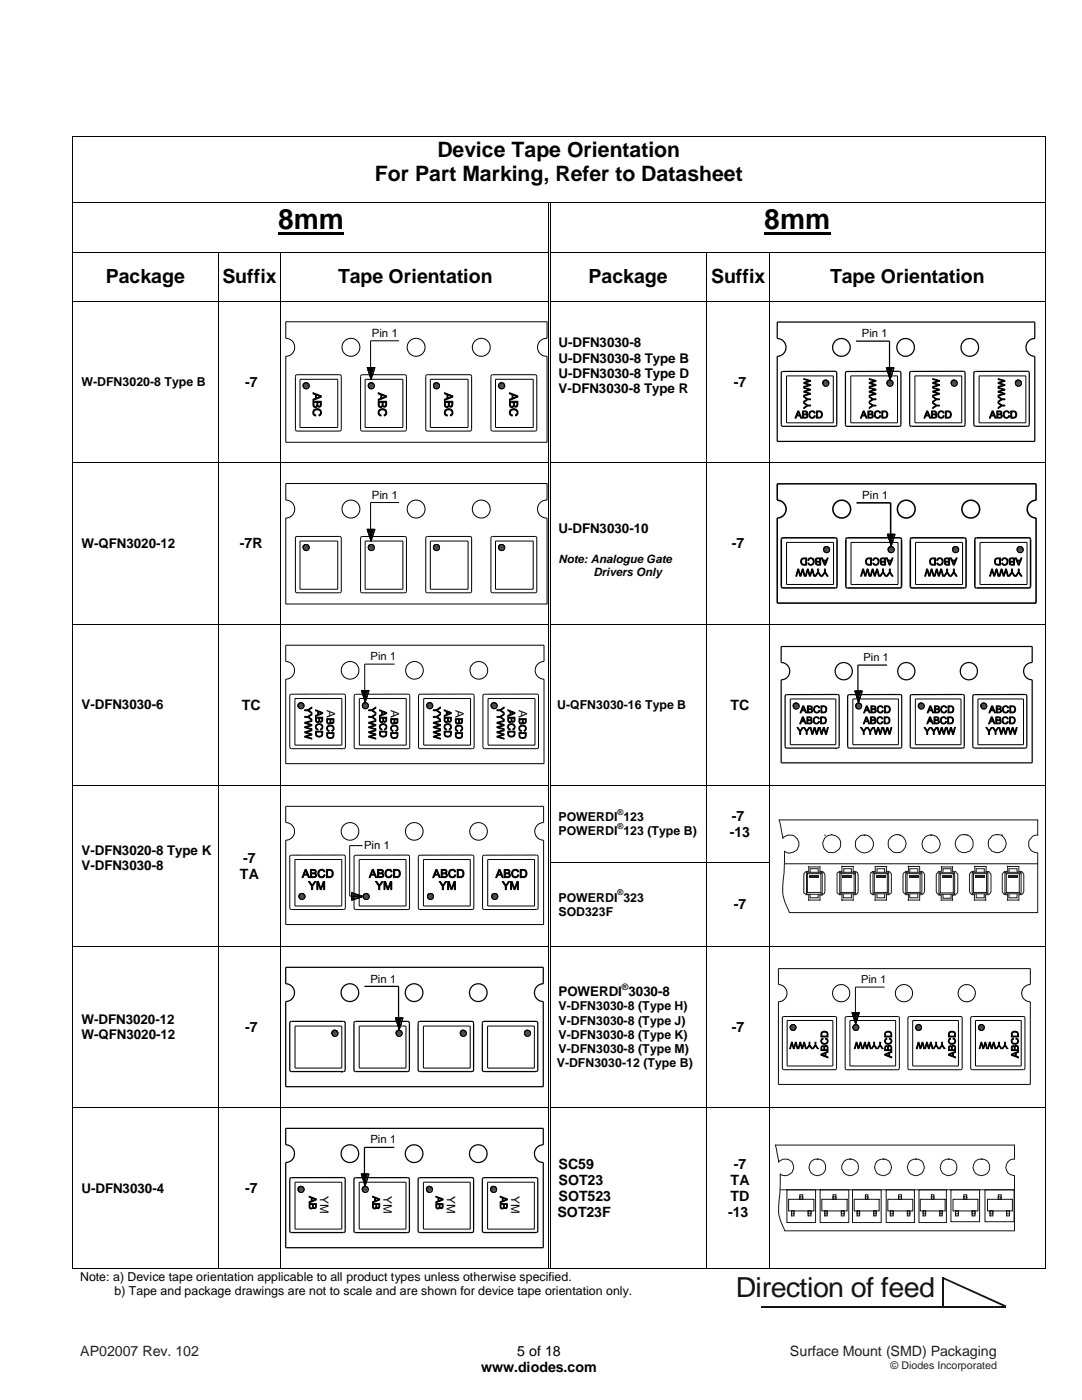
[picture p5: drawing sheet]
<svg xmlns="http://www.w3.org/2000/svg" width="216mm" height="279mm" viewBox="0 0 216 279" stroke-linecap="round" stroke-linejoin="round" font-family="sans-serif">
<defs><g id="words">
<g font-size="5.6">
<text x="55.5" y="45.7">8mm</text>
<text x="152.5" y="45.7">8mm</text>
</g>
<text font-size="5.5" fill="#131516" x="146.9" y="258.9">Direction of feed</text>
<g font-size="4.2">
<text x="87.3" y="31.2">Device Tape Orientation</text>
<text x="74.8" y="36.1">For Part Marking, Refer to Datasheet</text>
</g>
<g font-size="3.9">
<text x="21.1" y="56.5">Package</text>
<text x="44.4" y="56.5">Suffix</text>
<text x="67.4" y="56.5">Tape Orientation</text>
<text x="117.5" y="56.5">Package</text>
<text x="141.9" y="56.5">Suffix</text>
<text x="165.6" y="56.5">Tape Orientation</text>
</g>
<g font-size="2.8">
<text x="48.9" y="77.1">-7</text>
<text x="146.4" y="77.1">-7</text>
<text x="47.9" y="109.4">-7R</text>
<text x="146" y="109.4">-7</text>
<text x="48.3" y="141.6">TC</text>
<text x="145.8" y="141.6">TC</text>
<text x="145.6" y="167">-13</text>
<text x="146" y="163.8">-7</text>
<text x="48.5" y="172.2">-7</text>
<text x="47.9" y="175.4">TA</text>
<text x="146.4" y="181.5">-7</text>
<text x="48.9" y="205.9">-7</text>
<text x="146" y="205.9">-7</text>
<text x="111.4" y="233.2">SC59</text>
<text x="146.4" y="233.2">-7</text>
<text x="48.9" y="238.1">-7</text>
<text x="111.4" y="236.4">SOT23</text>
<text x="111.4" y="239.7">SOT523</text>
<text x="145.8" y="236.4">TA</text>
<text x="145.8" y="239.7">TD</text>
<text x="111.2" y="242.9">SOT23F</text>
<text x="145.3" y="242.9">-13</text>
<text x="96" y="273.8">www.diodes.com</text>
<text x="103.2" y="270.7">5 of 18</text>
</g>
<g font-size="2.8" fill="#231f20">
<text x="16" y="270.7">AP02007 Rev. 102</text>
<text x="157.6" y="270.7">Surface Mount (SMD) Packaging</text>
</g>
<g font-size="2.7">
<text x="111.4" y="69.3">U-DFN3030-8</text>
<text x="111.4" y="72.4">U-DFN3030-8 Type B</text>
<text x="111.4" y="75.4">U-DFN3030-8 Type D</text>
<text x="111.4" y="78.5">V-DFN3030-8 Type R</text>
<text x="111.4" y="106.3">U-DFN3030-10</text>
<text x="16.3" y="109.3">W-QFN3020-12</text>
<text x="16.3" y="141.5">V-DFN3030-6</text>
<text x="16.3" y="170.7">V-DFN3020-8 Type K</text>
<text x="16.3" y="173.7">V-DFN3030-8</text>
<text x="111.4" y="198.7">POWERDI 3030-8</text>
<text x="16.3" y="204.3">W-DFN3020-12</text>
<text x="16.3" y="207.4">W-QFN3020-12</text>
<text x="16.3" y="238">U-DFN3030-4</text>
</g>
<g font-size="2.5">
<text x="16.3" y="77">W-DFN3020-8 Type B</text>
<text x="111.2" y="141.5">U-QFN3030-16 Type B</text>
<text x="111.4" y="163.9">POWERDI 123</text>
<text x="111.4" y="166.7">POWERDI 123 (Type B)</text>
<text x="111.4" y="179.9">POWERDI 323</text>
<text x="111.4" y="182.8">SOD323F</text>
<text x="111.4" y="201.7">V-DFN3030-8 (Type H)</text>
<text x="111.4" y="204.5">V-DFN3030-8 (Type J)</text>
<text x="111.4" y="207.3">V-DFN3030-8 (Type K)</text>
<text x="111.1" y="213">V-DFN3030-12 (Type B)</text>
<text x="111.4" y="210.2">V-DFN3030-8 (Type M)</text>
<text x="16" y="255.6">Note: a) Device tape orientation applicable to all product types unless otherwise specified.</text>
<text x="22.9" y="258.4">b) Tape and package drawings are not to scale and are shown for device tape orientation only.</text>
</g>
<g font-size="2.3">
<text x="74.2" y="67.3">Pin 1</text>
<text x="172" y="67.3">Pin 1</text>
<text x="62.4" y="78.4" transform="rotate(90 62.4 78.4)">ABC</text>
<text x="75.5" y="78.4" transform="rotate(90 75.5 78.4)">ABC</text>
<text x="88.7" y="78.4" transform="rotate(90 88.7 78.4)">ABC</text>
<text x="101.7" y="78.4" transform="rotate(90 101.7 78.4)">ABC</text>
<text x="74.2" y="99.5">Pin 1</text>
<text x="111.4" y="112.3">Note: Analogue Gate</text>
<text x="118.4" y="115">Drivers Only</text>
<text x="65.2" y="141.7" transform="rotate(90 65.2 141.7)">A</text>
<text x="78" y="141.7" transform="rotate(90 78 141.7)">A</text>
<text x="90.9" y="141.7" transform="rotate(90 90.9 141.7)">A</text>
<text x="103.6" y="141.7" transform="rotate(90 103.6 141.7)">A</text>
<text x="60.3" y="175.1">ABCD</text>
<text x="61.5" y="177.5">YM</text>
<text x="73.6" y="175.1">ABCD</text>
<text x="74.9" y="177.5">YM</text>
<text x="86.3" y="175.1">ABCD</text>
<text x="87.6" y="177.5">YM</text>
<text x="98.9" y="175.1">ABCD</text>
<text x="100.2" y="177.5">YM</text>
<text x="73.9" y="196.1">Pin 1</text>
<text x="73.9" y="228.2">Pin 1</text>
<text x="63.9" y="238.7" transform="rotate(90 63.9 238.7)">YM</text>
<text x="76.5" y="238.7" transform="rotate(90 76.5 238.7)">YM</text>
<text x="89.2" y="238.7" transform="rotate(90 89.2 238.7)">YM</text>
<text x="102" y="238.7" transform="rotate(90 102 238.7)">YM</text>
</g>
<g font-size="2.2">
<text x="172.1" y="99.6">Pin 1</text>
<text x="73.9" y="131.8">Pin 1</text>
<text x="172.3" y="132">Pin 1</text>
<text x="72.6" y="169.4">Pin 1</text>
<text x="171.8" y="196.2">Pin 1</text>
</g>
<text font-size="2.1" fill="#231f20" x="177.7" y="273.3">© Diodes Incorporated</text>
<g font-size="2">
<text x="158.6" y="83.4">ABCD</text>
<text x="171.7" y="83.4">ABCD</text>
<text x="184.4" y="83.4">ABCD</text>
<text x="197.4" y="83.4">ABCD</text>
<text x="165.3" y="111.3" transform="rotate(180 165.3 111.3)">ABCD</text>
<text x="165.3" y="113.5" transform="rotate(180 165.3 113.5)">YYWW</text>
<text x="178.2" y="111.3" transform="rotate(180 178.2 111.3)">ABCD</text>
<text x="178.2" y="113.5" transform="rotate(180 178.2 113.5)">YYWW</text>
<text x="191" y="111.3" transform="rotate(180 191 111.3)">ABCD</text>
<text x="191" y="113.5" transform="rotate(180 191 113.5)">YYWW</text>
<text x="203.9" y="111.3" transform="rotate(180 203.9 111.3)">ABCD</text>
<text x="203.9" y="113.5" transform="rotate(180 203.9 113.5)">YYWW</text>
<text x="60.8" y="141.1" transform="rotate(90 60.8 141.1)">YYWW</text>
<text x="63" y="141.7" transform="rotate(90 63 141.7)">ABCD</text>
<text x="65.2" y="143.3" transform="rotate(90 65.2 143.3)">BCD</text>
<text x="73.6" y="141.1" transform="rotate(90 73.6 141.1)">YYWW</text>
<text x="75.7" y="141.7" transform="rotate(90 75.7 141.7)">ABCD</text>
<text x="78" y="143.3" transform="rotate(90 78 143.3)">BCD</text>
<text x="86.5" y="141.1" transform="rotate(90 86.5 141.1)">YYWW</text>
<text x="88.6" y="141.7" transform="rotate(90 88.6 141.7)">ABCD</text>
<text x="90.9" y="143.3" transform="rotate(90 90.9 143.3)">BCD</text>
<text x="99.2" y="141.1" transform="rotate(90 99.2 141.1)">YYWW</text>
<text x="101.3" y="141.7" transform="rotate(90 101.3 141.7)">ABCD</text>
<text x="103.6" y="143.3" transform="rotate(90 103.6 143.3)">BCD</text>
<text x="159.6" y="142.3">ABCD</text>
<text x="172.3" y="142.3">ABCD</text>
<text x="185" y="142.3">ABCD</text>
<text x="197.3" y="142.3">ABCD</text>
<text x="159" y="146.6">YYWW</text>
<text x="159.6" y="144.5">ABCD</text>
<text x="171.7" y="146.6">YYWW</text>
<text x="172.3" y="144.5">ABCD</text>
<text x="184.4" y="146.6">YYWW</text>
<text x="184.9" y="144.5">ABCD</text>
<text x="196.7" y="146.6">YYWW</text>
<text x="197.3" y="144.5">ABCD</text>
<text x="165.2" y="211.1" transform="rotate(-90 165.2 211.1)">ABCD</text>
<text x="177.9" y="211.1" transform="rotate(-90 177.9 211.1)">ABCD</text>
<text x="190.7" y="211.1" transform="rotate(-90 190.7 211.1)">ABCD</text>
<text x="203.2" y="211.1" transform="rotate(-90 203.2 211.1)">ABCD</text>
<text x="61.7" y="238.7" transform="rotate(90 61.7 238.7)">AB</text>
<text x="74.3" y="238.7" transform="rotate(90 74.3 238.7)">AB</text>
<text x="87" y="238.7" transform="rotate(90 87 238.7)">AB</text>
<text x="99.8" y="238.7" transform="rotate(90 99.8 238.7)">AB</text>
</g>
<g font-size="1.9">
<text x="161.7" y="81.5" transform="rotate(-90 161.7 81.5)">YYWW</text>
<text x="174.8" y="81.5" transform="rotate(-90 174.8 81.5)">YYWW</text>
<text x="187.5" y="81.5" transform="rotate(-90 187.5 81.5)">YYWW</text>
<text x="200.5" y="81.5" transform="rotate(-90 200.5 81.5)">YYWW</text>
</g>
<g font-size="1.8">
<text x="124.1" y="197.5">®</text>
<text x="163.3" y="208" transform="rotate(180 163.3 208)">YYWW</text>
<text x="176.2" y="208" transform="rotate(180 176.2 208)">YYWW</text>
<text x="188.6" y="208" transform="rotate(180 188.6 208)">YYWW</text>
<text x="201.1" y="208" transform="rotate(180 201.1 208)">YYWW</text>
</g>
<g font-size="1.6">
<text x="123.2" y="162.7">®</text>
<text x="123.2" y="165.5">®</text>
<text x="123.2" y="178.7">®</text>
</g>
</g></defs>
<g fill="#000">
<path d="M60.4 76.9l1.2 .1h-1.2zM60.4 76.9h1.2v.1zM60.4 76.8l1.2 .1h-1.2zM60.4 76.8h1.2v.1zM60.4 77l1.2 .1h-1.2zM60.4 77h1.2v.1zM60.4 76.7l1.2 .1h-1.2zM60.4 76.7h1.2v.1zM60.4 77.1l1.1 .1zM60.4 77.1h1.2l-.1 .1zM60.5 76.6l1.1 .1h-1.2zM60.5 76.6l1.1 .1z"/>
<path d="M60.5 77.2l.9 .1zM60.5 77.2h1zM60.5 76.5l1 .1h-1zM60.5 76.5l1 .1zM60.5 77.3l.9 .1zM60.5 77.3h.9zM60.5 76.5h.9zM60.6 76.4l.8 .1zM60.6 77.4h.7zM60.6 77.4h.8zM60.6 76.4h.8zM60.7 76.3l.7 .1z"/>
<path d="M60.7 77.4l.5 .1zM60.7 77.4h.6zM60.7 76.3h.6zM60.8 76.3h.5zM60.8 77.5h.3zM60.8 77.5h.4zM60.8 76.3h.4zM60.9 76.3h.3zM73.2 73.3l.7 1.3h-.3zM73.2 73.3h.7v1.3zM73.4 76.9l1.2 .1h-1.2zM73.4 76.9h1.2v.1z"/>
<path d="M73.4 76.8l1.2 .1h-1.2zM73.4 76.8h1.2v.1zM73.4 77l1.2 .1h-1.2zM73.4 77h1.2v.1zM73.4 76.7l1.2 .1h-1.2zM73.4 76.7h1.2v.1zM73.4 77.1l1.1 .1zM73.4 77.1h1.2l-.1 .1zM73.5 76.6l1.1 .1h-1.2zM73.5 76.6l1.1 .1zM73.5 77.2l.9 .1zM73.5 77.2h1z"/>
<path d="M73.5 76.5l1 .1h-1zM73.5 76.5l1 .1zM73.5 77.3l.9 .1zM73.5 77.3h.9zM73.6 74.6l.3 .7h-.1zM73.6 74.6h.3v.7zM73.5 76.5h.9zM73.6 76.4l.8 .1zM73.6 77.4h.7zM73.6 77.4h.8zM73.6 76.4h.8zM73.7 76.3l.7 .1z"/>
<path d="M73.7 77.4l.5 .1zM73.7 77.4h.6zM73.8 75.3h.1v.3zM73.7 76.3h.6zM73.8 76.3h.5zM73.8 77.5h.3zM73.8 77.5h.4zM73.9 73.3l.4 1.3h-.4zM73.9 73.3h.8l-.4 1.3zM73.9 75.3h.2l-.2 .3zM73.9 74.6l.2 .7h-.2zM73.9 74.6h.4l-.2 .7z"/>
<path d="M73.8 76.3h.4zM73.9 76.3h.3zM86.4 76.9l1.2 .1h-1.2zM86.4 76.9h1.2v.1zM86.4 76.8l1.2 .1h-1.2zM86.4 76.8h1.2v.1zM86.4 77l1.2 .1h-1.2zM86.4 77h1.2v.1zM86.4 76.7l1.2 .1h-1.2zM86.4 76.7h1.2v.1zM86.4 77.1l1.1 .1zM86.4 77.1h1.2l-.1 .1z"/>
<path d="M86.5 76.6l1.1 .1h-1.2zM86.5 76.6l1.1 .1zM86.5 77.2l1 .1zM86.5 77.2h1zM86.5 76.5l1 .1h-1zM86.5 76.5l1 .1zM86.5 77.3l.9 .1zM86.5 77.3h1zM86.5 76.5h1zM86.6 76.4l.9 .1zM86.6 77.4h.7zM86.6 77.4h.8z"/>
<path d="M86.6 76.4h.8zM86.7 76.3l.7 .1zM86.7 77.4l.5 .1zM86.7 77.4h.6zM86.7 76.3h.6zM86.8 76.3h.5zM86.8 77.5h.3zM86.8 77.5h.4zM86.8 76.3h.4zM86.9 76.3h.3zM99.4 76.9l1.2 .1h-1.2zM99.4 76.9h1.2v.1z"/>
<path d="M99.4 76.8l1.2 .1h-1.2zM99.4 76.8h1.2v.1zM99.4 77l1.2 .1h-1.2zM99.4 77h1.2v.1zM99.4 76.7l1.2 .1h-1.2zM99.4 76.7h1.2v.1zM99.4 77.1l1.1 .1zM99.4 77.1h1.2l-.1 .1zM99.5 76.6l1.1 .1h-1.2zM99.5 76.6l1.1 .1zM99.5 77.2l1 .1zM99.5 77.2h1z"/>
<path d="M99.6 76.5l.9 .1h-1zM99.6 76.5l.9 .1zM99.6 77.3l.8 .1zM99.6 77.3h.9zM99.6 76.5h.9zM99.6 76.4l.9 .1zM99.6 77.4h.7zM99.6 77.4h.8zM99.6 76.4h.8zM99.7 76.3l.7 .1zM99.7 77.4l.5 .1zM99.7 77.4h.6z"/>
<path d="M99.7 76.3h.6zM99.8 76.3h.5zM99.8 77.5h.3zM99.8 77.5h.4zM99.8 76.3h.4zM99.9 76.3h.3zM164.1 76.3l1.2 .2h-1.2zM164.1 76.3h1.2v.2zM164.1 76.2l1.2 .1h-1.2zM164.1 76.2h1.2v.1zM164.1 76.5l1.1 .1h-1.1zM164.1 76.5h1.2l-.1 .1z"/>
<path d="M164.1 76.1l1.2 .1h-1.2zM164.1 76.1h1.1l.1 .1zM164.1 76.6l1.1 .1zM164.1 76.6h1.1zM164.2 76l1 .1h-1.1zM164.2 76l1 .1zM164.2 76.7l.9 .1zM164.2 76.7h1zM164.2 75.9l1 .1h-1zM164.2 75.9l1 .1zM164.2 76.8h.8zM164.2 76.8h.9z"/>
<path d="M164.3 75.9h.8h-.9zM164.3 75.9h.8zM164.3 76.8l.6 .1zM164.3 76.8h.7zM164.3 75.9h.7zM164.4 75.8l.6 .1zM164.4 76.9h.4zM164.4 76.9h.5zM164.4 75.8h.5zM164.5 75.8h.4zM164.5 76.9l.2 .1zM164.5 76.9h.3z"/>
<path d="M164.5 75.8h.3zM164.6 75.7l.2 .1zM176.7 73.3l.8 1.3h-.3zM176.7 73.3h.8v1.3zM176.9 76.2l1.2 .1h-1.2zM176.9 76.2h1.2v.1zM176.9 76.3l1.2 .2h-1.2zM176.9 76.3h1.2v.2zM176.9 76.5l1.1 .1h-1.1zM176.9 76.5h1.2l-.1 .1zM176.9 76.1l1.2 .1h-1.2zM176.9 76.1h1.1l.1 .1z"/>
<path d="M176.9 76.6l1.1 .1zM176.9 76.6h1.1zM177 76l1 .1h-1.1zM177 76l1 .1zM177 76.7l.9 .1zM177 76.7h1zM177 75.9l1 .1h-1zM177 75.9l1 .1zM177 76.8h.8zM177 76.8h.9zM177 75.9h.9zM177.1 75.9h.8z"/>
<path d="M177.1 76.8l.6 .1zM177.1 76.8h.7zM177.2 74.6l.3 .7h-.1zM177.2 74.6h.3v.7zM177.1 75.9h.7zM177.2 75.8l.6 .1zM177.2 76.9h.4zM177.2 76.9h.5zM177.2 75.8h.5zM177.3 75.8h.4zM177.3 76.9l.2 .1zM177.3 76.9h.3z"/>
<path d="M177.4 75.3h.1v.3zM177.3 75.8h.3zM177.4 75.7l.2 .1zM177.5 73.3l.3 1.3h-.3zM177.5 73.3h.8l-.5 1.3zM177.5 75.3h.1l-.1 .3zM177.5 74.6l.1 .7h-.1zM177.5 74.6h.3l-.2 .7zM189.7 76.3l1.2 .2h-1.2zM189.7 76.3h1.2v.2zM189.7 76.2l1.2 .1h-1.2zM189.7 76.2h1.2v.1z"/>
<path d="M189.7 76.5l1.1 .1h-1.1zM189.7 76.5h1.2l-.1 .1zM189.7 76.1l1.2 .1h-1.2zM189.7 76.1h1.1l.1 .1zM189.7 76.6l1.1 .1zM189.7 76.6h1.1zM189.8 76l1 .1h-1.1zM189.8 76l1 .1zM189.8 76.7l.9 .1zM189.8 76.7h1zM189.8 75.9l1 .1h-1zM189.8 75.9l1 .1z"/>
<path d="M189.8 76.8h.8zM189.8 76.8h.9zM189.8 75.9h.9zM189.9 75.9h.8zM189.9 76.8l.7 .1zM189.9 76.8h.7zM189.9 75.9h.7zM190 75.8l.6 .1zM190 76.9h.4zM190 76.9h.6zM190 75.8h.6zM190.1 75.8h.5z"/>
<path d="M190.1 76.9l.2 .1zM190.1 76.9h.3zM190.1 75.8h.3zM190.2 75.7l.2 .1zM202.5 76.3l1.2 .2h-1.2zM202.5 76.3h1.2v.2zM202.5 76.2l1.2 .1h-1.2zM202.5 76.2h1.2v.1zM202.5 76.5l1.2 .1h-1.2zM202.5 76.5h1.2v.1zM202.5 76.1l1.2 .1h-1.2zM202.5 76.1h1.2v.1z"/>
<path d="M202.5 76.6l1.1 .1zM202.5 76.6h1.2zM202.6 76l1.1 .1h-1.2zM202.6 76l1.1 .1zM202.6 76.7l.9 .1zM202.6 76.7h1zM202.6 75.9l1 .1h-1zM202.6 75.9l1 .1zM202.6 76.8h.9zM202.7 75.9h.8h-.9zM202.7 75.9h.8zM202.7 76.8l.7 .1z"/>
<path d="M202.7 76.8h.8zM202.8 75.8l.7 .1zM202.8 76.9h.5zM202.8 76.9h.6zM202.8 75.8h.6zM202.9 75.8h.5zM202.9 76.9l.2 .1zM202.9 76.9h.4zM202.9 75.8h.4zM203 75.7l.3 .1zM60.4 109.2l1.2 .1h-1.2zM60.4 109.2h1.2v.1z"/>
<path d="M60.4 109.1l1.2 .1h-1.2zM60.4 109.1h1.2v.1zM60.4 109.3l1.2 .1h-1.2zM60.4 109.3h1.2v.1zM60.4 109l1.2 .1h-1.2zM60.4 109h1.2v.1zM60.4 109.4l1.1 .1zM60.4 109.4h1.2l-.1 .1zM60.5 108.8l1.1 .2h-1.2zM60.5 108.8h1l.1 .2zM60.5 109.5l.9 .1zM60.5 109.5h1z"/>
<path d="M60.5 108.8h1h-1zM60.5 108.8h1zM60.5 109.6l.9 .1zM60.5 109.6h.9zM60.5 108.8h.9zM60.6 108.7l.8 .1zM60.6 109.7h.7zM60.6 109.7h.8zM60.6 108.7h.8zM60.7 108.6l.7 .1zM60.7 109.7l.5 .1zM60.7 109.7h.6z"/>
<path d="M60.7 108.6h.6zM60.8 108.6h.5zM60.8 109.8h.3zM60.8 109.8h.4zM60.8 108.6h.4zM60.9 108.6h.3zM73.2 105.5l.7 1.4h-.3zM73.2 105.5h.7v1.4zM73.4 109.2l1.2 .1h-1.2zM73.4 109.2h1.2v.1zM73.4 109.1l1.2 .1h-1.2zM73.4 109.1h1.2v.1z"/>
<path d="M73.4 109.3l1.2 .1h-1.2zM73.4 109.3h1.2v.1zM73.4 109l1.2 .1h-1.2zM73.4 109h1.2v.1zM73.4 109.4l1.1 .1zM73.4 109.4h1.2l-.1 .1zM73.5 108.8l1.1 .2h-1.2zM73.5 108.8h1l.1 .2zM73.5 109.5l.9 .1zM73.5 109.5h1zM73.5 108.8h1h-1zM73.5 108.8h1z"/>
<path d="M73.5 109.6l.9 .1zM73.5 109.6h.9zM73.6 106.9l.3 .6h-.1zM73.6 106.9h.3v.6zM73.5 108.8h.9zM73.6 108.7l.8 .1zM73.6 109.7h.7zM73.6 109.7h.8zM73.6 108.7h.8zM73.7 108.6l.7 .1zM73.7 109.7l.5 .1zM73.7 109.7h.6z"/>
<path d="M73.8 107.5h.1v.4zM73.7 108.6h.6zM73.8 108.6h.5zM73.8 109.8h.3zM73.8 109.8h.4zM73.9 105.5l.4 1.4h-.4zM73.9 105.5h.8l-.4 1.4zM73.9 107.5h.2l-.2 .4zM73.9 106.9l.2 .6h-.2zM73.9 106.9h.4l-.2 .6zM73.8 108.6h.4zM73.9 108.6h.3z"/>
<path d="M86.4 109.2l1.2 .1h-1.2zM86.4 109.2h1.2v.1zM86.4 109.1l1.2 .1h-1.2zM86.4 109.1h1.2v.1zM86.4 109.3l1.2 .1h-1.2zM86.4 109.3h1.2v.1zM86.4 109l1.2 .1h-1.2zM86.4 109h1.2v.1zM86.4 109.4l1.1 .1zM86.4 109.4h1.2l-.1 .1zM86.5 108.8l1.1 .2h-1.2zM86.5 108.8h1l.1 .2z"/>
<path d="M86.5 109.5l1 .1zM86.5 109.5h1zM86.5 108.8h1h-1zM86.5 108.8h1zM86.5 109.6l.9 .1zM86.5 109.6h1zM86.6 108.7l.9 .1zM86.6 109.7h.7zM86.6 109.7h.8zM86.6 108.7h.8zM86.7 108.6l.7 .1zM86.7 109.7l.5 .1z"/>
<path d="M86.7 109.7h.6zM86.7 108.6h.6zM86.8 108.6h.5zM86.8 109.8h.3zM86.8 109.8h.4zM86.8 108.6h.4zM86.9 108.6h.3zM99.4 109.2l1.2 .1h-1.2zM99.4 109.2h1.2v.1zM99.4 109.1l1.2 .1h-1.2zM99.4 109.1h1.2v.1zM99.4 109.3l1.2 .1h-1.2z"/>
<path d="M99.4 109.3h1.2v.1zM99.4 109l1.2 .1h-1.2zM99.4 109h1.2v.1zM99.4 109.4l1.1 .1zM99.4 109.4h1.2l-.1 .1zM99.5 108.8l1.1 .2h-1.2zM99.5 108.8h1l.1 .2zM99.5 109.5l1 .1zM99.5 109.5h1zM99.6 108.8h.9h-1zM99.6 108.8h.9zM99.6 109.6l.8 .1z"/>
<path d="M99.6 109.6h.9zM99.6 108.7l.9 .1zM99.6 109.7h.7zM99.6 109.7h.8zM99.6 108.7h.8zM99.7 108.6l.7 .1zM99.7 109.7l.5 .1zM99.7 109.7h.6zM99.7 108.6h.6zM99.8 108.6h.5zM99.8 109.8h.3zM99.8 109.8h.4z"/>
<path d="M99.8 108.6h.4zM99.9 108.6h.3zM164.2 109.6l1.2 .1h-1.2zM164.2 109.6h1.2v.1zM164.2 109.5l1.2 .1h-1.2zM164.2 109.5h1.2v.1zM164.2 109.7l1.2 .1h-1.1zM164.2 109.7h1.2v.1zM164.3 109.4l1.1 .1h-1.2zM164.3 109.4l1.1 .1zM164.3 109.8l1.1 .1h-1.1zM164.3 109.8h1.1v.1z"/>
<path d="M164.3 109.3l1.1 .1h-1.1zM164.3 109.3l1.1 .1zM164.3 109.9l1 .1zM164.3 109.9h1.1zM164.4 109.2l1 .1h-1.1zM164.4 109.2l1 .1zM164.4 110l.8 .1zM164.4 110h.9zM164.4 109.2h.9zM164.5 109.1l.8 .1zM164.5 110.1h.6zM164.5 110.1h.7z"/>
<path d="M164.5 109.1h.7zM164.6 109l.6 .1zM164.6 110.1l.4 .1zM164.6 110.1h.5zM164.6 109h.5zM164.7 109h.4zM164.7 110.2h.2zM164.7 110.2h.3zM164.7 109h.3zM164.8 109h.2zM177 106.5l.7 1.4h-.3zM177 106.5h.7v1.4z"/>
<path d="M177.1 109.6l1.2 .1h-1.2zM177.1 109.6h1.2v.1zM177.1 109.5l1.2 .1h-1.2zM177.1 109.5h1.2v.1zM177.1 109.7l1.2 .1h-1.2zM177.1 109.7h1.2v.1zM177.1 109.4l1.2 .1h-1.2zM177.1 109.4l1.2 .1zM177.1 109.8l1.1 .1h-1zM177.1 109.8h1.2l-.1 .1zM177.2 109.3l1.1 .1h-1.2zM177.2 109.3h1l.1 .1z"/>
<path d="M177.2 109.9l1 .1zM177.2 109.9h1zM177.3 109.2l.9 .1h-1zM177.3 109.2l.9 .1zM177.3 110l.8 .1zM177.3 110h.9zM177.3 109.2h.9zM177.3 109.1l.9 .1zM177.3 110.1h.7zM177.3 110.1h.8zM177.4 107.9l.3 .6h-.1zM177.4 107.9h.3v.6z"/>
<path d="M177.3 109.1h.8zM177.4 109l.7 .1zM177.4 110.1l.5 .1zM177.4 110.1h.6zM177.4 109h.6zM177.5 109h.5zM177.5 110.2h.3zM177.5 110.2h.4zM177.6 108.5h.1v.4zM177.5 109h.4zM177.7 109h.2zM177.7 106.5l.3 1.4h-.3z"/>
<path d="M177.7 106.5h.8l-.5 1.4zM177.7 108.5h.1l-.1 .4zM177.7 107.9l.1 .6h-.1zM177.7 107.9h.3l-.2 .6zM190 109.6l1.2 .1h-1.2zM190 109.6h1.2v.1zM190 109.5l1.2 .1h-1.2zM190 109.5h1.2v.1zM190 109.7l1.2 .1h-1.2zM190 109.7h1.2v.1zM190 109.4l1.2 .1h-1.2zM190 109.4l1.2 .1z"/>
<path d="M190 109.8l1.1 .1h-1zM190 109.8h1.2l-.1 .1zM190.1 109.3l1.1 .1h-1.2zM190.1 109.3h1l.1 .1zM190.1 109.9l.9 .1zM190.1 109.9h1zM190.1 109.2l1 .1h-1zM190.1 109.2l1 .1zM190.1 110l.8 .1zM190.1 110h.9zM190.1 109.2h.9zM190.2 109.1l.8 .1z"/>
<path d="M190.2 110.1h.6zM190.2 110.1h.7zM190.2 109.1h.7zM190.3 109l.6 .1zM190.3 110.1l.4 .1zM190.3 110.1h.5zM190.3 109h.5zM190.4 109h.4zM190.4 110.2h.2zM190.4 110.2h.3zM190.4 109h.3zM190.5 109h.2z"/>
<path d="M202.9 109.6l1.2 .1h-1.2zM202.9 109.6h1.2v.1zM202.9 109.5l1.2 .1h-1.2zM202.9 109.5h1.2v.1zM202.9 109.7l1.1 .1h-1.1zM202.9 109.7h1.2l-.1 .1zM202.9 109.4l1.2 .1h-1.2zM202.9 109.4l1.2 .1zM202.9 109.8l1.1 .1h-1.1zM202.9 109.8h1.1v.1zM202.9 109.3l1.1 .1h-1.1zM202.9 109.3h1.1v.1z"/>
<path d="M202.9 109.9l1 .1zM202.9 109.9h1.1zM203 109.2l1 .1h-1.1zM203 109.2l1 .1zM203 110l.8 .1zM203 110h.9zM203 109.2h.9zM203.1 109.1l.8 .1zM203.1 110.1h.6zM203.1 110.1h.7zM203.1 109.1h.7zM203.2 109l.6 .1z"/>
<path d="M203.2 110.1l.4 .1zM203.2 110.1h.5zM203.2 109h.5zM203.3 109h.4zM203.3 110.2h.2zM203.3 110.2h.3zM203.3 109h.3zM203.4 109h.2zM72 137.7l.8 1.3h-.3zM72 137.7h.8v1.3zM72.5 139l.3 .7h-.1zM72.5 139h.3v.7z"/>
<path d="M72.7 139.7h.1v.3zM72.8 137.7l.3 1.3h-.3zM72.8 137.7h.7l-.4 1.3zM72.8 139.7h.1l-.1 .3zM72.8 139l.1 .7h-.1zM72.8 139h.3l-.2 .7zM170.5 137.8l.7 1.3h-.3zM170.5 137.8h.7v1.3zM170.9 139.1l.3 .6zM170.9 139.1h.3v.6zM171.1 139.7h.1v.4zM171.2 137.8l.3 1.3h-.3z"/>
<path d="M171.2 137.8h.7l-.4 1.3zM171.2 139.7h.1l-.1 .4zM171.2 139.1l.1 .6h-.1zM171.2 139.1h.3l-.2 .6zM59.4 140.7l1.2 .2h-1.2zM59.4 140.7h1.2v.2zM59.4 140.6l1.2 .1h-1.2zM59.4 140.6h1.2v.1zM59.4 140.9l1.1 .1h-1.1zM59.4 140.9h1.2l-.1 .1zM59.4 140.5l1.2 .1h-1.2zM59.4 140.5h1.1l.1 .1z"/>
<path d="M59.4 141l1.1 .1zM59.4 141h1.1zM59.5 140.4l1 .1h-1.1zM59.5 140.4l1 .1zM59.5 141.1l.9 .1zM59.5 141.1h1zM59.5 140.3l1 .1h-1zM59.5 140.3l1 .1zM59.5 141.2h.8zM59.5 141.2h.9zM59.5 140.3h.9zM59.6 140.3h.8z"/>
<path d="M59.6 141.2l.6 .1zM59.6 141.2h.7zM59.6 140.3h.7zM59.7 140.2l.6 .1zM59.7 141.3h.4zM59.7 141.3h.5zM59.7 140.2h.5zM59.8 140.2h.4zM59.8 141.3l.2 .1zM59.8 141.3h.3zM59.8 140.2h.3zM59.9 140.1l.2 .1z"/>
<path d="M72.2 140.7l1.2 .2h-1.2zM72.2 140.7h1.2v.2zM72.2 140.6l1.2 .1h-1.2zM72.2 140.6h1.2v.1zM72.2 140.9l1.2 .1h-1.2zM72.2 140.9h1.2v.1zM72.2 140.5l1.2 .1h-1.2zM72.2 140.5h1.2v.1zM72.2 141l1.1 .1zM72.2 141h1.2zM72.3 140.4l1.1 .1h-1.2zM72.3 140.4l1.1 .1z"/>
<path d="M72.3 141.1l1 .1zM72.3 141.1h1zM72.4 140.3l.9 .1h-1zM72.4 140.3l.9 .1zM72.4 141.2h.8zM72.4 141.2h.9zM72.4 140.3h.9zM72.5 140.3h.8zM72.5 141.2l.6 .1zM72.5 141.2h.7zM72.5 140.3h.7zM72.6 140.2l.6 .1z"/>
<path d="M72.6 141.3h.4zM72.6 141.3h.5zM72.6 140.2h.5zM72.6 141.3l.3 .1zM72.6 140.2h.4zM72.8 140.1l.2 .1zM85.1 140.7l1.2 .2h-1.2zM85.1 140.7h1.2v.2zM85.1 140.6l1.2 .1h-1.2zM85.1 140.6h1.2v.1zM85.1 140.9l1.1 .1h-1.1zM85.1 140.9h1.2l-.1 .1z"/>
<path d="M85.1 140.5l1.2 .1h-1.2zM85.1 140.5h1.1l.1 .1zM85.1 141l1.1 .1zM85.1 141h1.1zM85.1 140.4l1.1 .1h-1.1zM85.1 140.4l1.1 .1zM85.1 141.1l1 .1zM85.1 141.1h1.1zM85.2 140.3l1 .1h-1.1zM85.2 140.3l1 .1zM85.2 141.2h.8zM85.2 141.2h.9z"/>
<path d="M85.2 140.3h.9zM85.3 140.3h.8zM85.3 141.2l.6 .1zM85.3 141.2h.7zM85.3 140.3h.7zM85.4 140.2l.6 .1zM85.4 141.3h.4zM85.4 141.3h.5zM85.4 140.2h.5zM85.5 140.2h.4zM85.5 141.3l.2 .1zM85.5 141.3h.3z"/>
<path d="M85.5 140.2h.3zM85.6 140.1l.2 .1zM97.9 140.7l1.2 .2h-1.2zM97.9 140.7h1.2v.2zM97.9 140.6l1.2 .1h-1.2zM97.9 140.6h1.2v.1zM97.9 140.9l1.2 .1h-1.2zM97.9 140.9h1.2v.1zM97.9 140.5l1.2 .1h-1.2zM97.9 140.5h1.2v.1zM97.9 141l1.1 .1zM97.9 141h1.2z"/>
<path d="M98 140.4l1.1 .1h-1.2zM98 140.4l1.1 .1zM98 141.1l1 .1zM98 141.1h1zM98.1 140.3l.9 .1h-1zM98.1 140.3l.9 .1zM98.1 141.2h.8zM98.1 141.2h.9zM98.1 140.3h.9zM98.1 141.2l.7 .1zM98.1 140.3h.8zM98.2 140.2l.7 .1z"/>
<path d="M98.2 141.3h.5zM98.2 141.3h.6zM98.2 140.2h.6zM98.3 140.2h.5zM98.3 141.3l.3 .1zM98.3 141.3h.4zM98.3 140.2h.4zM98.4 140.1l.3 .1zM158.2 140.8l1.1 .1h-1.1zM158.2 140.8h1.1v.1zM158.2 140.7l1.1 .1h-1.1zM158.2 140.7h1.1v.1z"/>
<path d="M158.2 140.9l1.1 .1h-1.1zM158.2 140.9h1.1v.1zM158.2 140.6l1.1 .1h-1.1zM158.2 140.6h1.1v.1zM158.2 141l1 .1h-1zM158.2 141h1.1l-.1 .1zM158.2 140.5l1.1 .1h-1.1zM158.2 140.5l1.1 .1zM158.2 141.1l1 .1zM158.2 141.1h1zM158.3 140.4l.9 .1h-1zM158.3 140.4l.9 .1z"/>
<path d="M158.3 141.2l.8 .1zM158.3 141.2h.9zM158.3 140.4h.9zM158.4 140.3l.8 .1zM158.4 141.3h.6zM158.4 141.3h.7zM158.4 140.3h.7zM158.5 140.3h.6zM158.5 141.3l.4 .1zM158.5 141.3h.5zM158.5 140.3h.5zM158.6 140.2l.4 .1z"/>
<path d="M158.6 141.4h.2zM158.6 141.4h.3zM158.6 140.2h.3zM158.7 140.2h.2zM170.6 140.8l1.2 .1h-1.1zM170.6 140.8h1.2v.1zM170.7 140.7l1.1 .1h-1.2zM170.7 140.7h1.1v.1zM170.7 140.9l1.1 .1h-1.1zM170.7 140.9h1.1v.1zM170.7 140.6l1.1 .1h-1.1zM170.7 140.6h1.1v.1z"/>
<path d="M170.7 141l1 .1h-1zM170.7 141h1.1l-.1 .1zM170.7 140.5l1.1 .1h-1.1zM170.7 140.5l1.1 .1zM170.7 141.1l1 .1zM170.7 141.1h1zM170.8 140.4l.9 .1h-1zM170.8 140.4l.9 .1zM170.8 141.2l.8 .1zM170.8 141.2h.9zM170.8 140.4h.9zM170.9 140.3l.8 .1z"/>
<path d="M170.9 141.3h.6zM170.9 141.3h.7zM170.9 140.3h.7zM171 140.3h.6zM171 141.3l.4 .1zM171 141.3h.5zM171 140.3h.5zM171.1 140.2l.4 .1zM171.1 141.4h.2zM171.1 141.4h.3zM171.1 140.2h.3zM171.2 140.2h.2z"/>
<path d="M183.1 140.8l1.2 .1h-1.2zM183.1 140.8h1.2v.1zM183.1 140.7l1.2 .1h-1.2zM183.1 140.7h1.2v.1zM183.1 140.9l1.2 .1h-1.1zM183.1 140.9h1.2v.1zM183.2 140.6l1.1 .1h-1.2zM183.2 140.6h1.1v.1zM183.2 141l1 .1h-1zM183.2 141h1.1l-.1 .1zM183.2 140.5l1.1 .1h-1.1zM183.2 140.5l1.1 .1z"/>
<path d="M183.2 141.1l.9 .1zM183.2 141.1h1zM183.3 140.4l.9 .1h-1zM183.3 140.4l.9 .1zM183.3 141.2l.8 .1zM183.3 141.2h.8zM183.3 140.4h.8zM183.4 140.3l.7 .1zM183.4 141.3h.6zM183.4 141.3h.7zM183.4 140.3h.7zM183.4 141.3l.5 .1z"/>
<path d="M183.4 140.3h.6zM183.6 140.2l.4 .1zM183.6 141.4h.2zM183.6 141.4h.3zM183.6 140.2h.3zM183.7 140.2h.2zM195.6 140.8l1.2 .1h-1.2zM195.6 140.8h1.2v.1zM195.6 140.7l1.2 .1h-1.2zM195.6 140.7h1.2v.1zM195.6 140.9l1.2 .1h-1.1zM195.6 140.9h1.2v.1z"/>
<path d="M195.7 140.6l1.1 .1h-1.2zM195.7 140.6h1.1v.1zM195.7 141l1 .1h-1zM195.7 141h1.1l-.1 .1zM195.7 140.5l1.1 .1h-1.1zM195.7 140.5l1.1 .1zM195.7 141.1l.9 .1zM195.7 141.1h1zM195.8 140.4l.9 .1h-1zM195.8 140.4l.9 .1zM195.8 141.2l.7 .1zM195.8 141.2h.8z"/>
<path d="M195.8 140.4h.8zM195.8 140.3l.8 .1zM195.8 141.3h.7zM195.8 140.3h.7zM195.9 140.3h.6zM195.9 141.3l.5 .1zM195.9 141.3h.6zM196 140.2l.5 .1zM196 141.4h.3zM196 141.4h.4zM196 140.2h.4zM196.1 140.2h.3z"/>
<path d="M59.6 178.8l1.2 .1h-1.2zM59.6 178.8h1.2v.1zM59.6 178.7l1.2 .1h-1.2zM59.6 178.7h1.2v.1zM59.6 178.9l1.1 .1h-1.1zM59.6 178.9h1.2l-.1 .1zM59.6 178.6l1.2 .1h-1.2zM59.6 178.6h1.1l.1 .1zM59.6 179l1.1 .1zM59.6 179h1.1zM59.6 178.5l1.1 .1h-1.1zM59.6 178.5l1.1 .1z"/>
<path d="M59.6 179.1l1 .1zM59.6 179.1h1.1zM59.7 178.4l1 .1h-1.1zM59.7 178.4l1 .1zM59.7 179.2l.8 .1zM59.7 179.2h.9zM59.7 178.4h.9zM59.8 178.3l.8 .1zM59.8 179.3l.6 .1zM59.8 179.3h.7zM59.8 178.3h.7zM59.9 178.3h.6z"/>
<path d="M59.9 179.4h.4zM59.9 179.4h.5zM59.9 178.3h.5zM60 178.2l.4 .1zM60 179.4h.2zM60 179.4h.3zM60 178.2h.3zM60.1 178.2h.2zM70.1 178.1l1.3 .4h-1.3zM70.1 178.5l1.3 .2h-1.3zM70.1 178.5h1.3v.2zM70.1 178.7l1.3 .1h-1.3z"/>
<path d="M70.1 178.7h1.3v.1zM70.1 178.8l1.3 .1h-1.3zM70.1 178.8h1.3v.1zM70.1 179.1h1.3l-1.3 .5zM70.1 178.9l1.3 .2h-1.3zM70.1 178.9h1.3v.2zM71.4 178.5l.6 .2h-.6zM71.4 178.7l.6 .1h-.6zM71.4 178.7h.6v.1zM71.4 178.9h.6l-.6 .2zM71.4 178.8l.6 .1h-.6zM71.4 178.8h.6v.1z"/>
<path d="M72 178.7l.4 .1h-.4zM72 178.8h.4l-.4 .1zM72.4 178.8l1.2 .1h-1.2zM72.4 178.8h1.2v.1zM72.4 178.7l1.2 .1h-1.2zM72.4 178.7h1.2v.1zM72.4 178.9l1.1 .1h-1.1zM72.4 178.9h1.2l-.1 .1zM72.4 178.6l1.2 .1h-1.2zM72.4 178.6h1.1l.1 .1zM72.4 179l1.1 .1zM72.4 179h1.1v.1z"/>
<path d="M72.5 178.5l1 .1h-1.1zM72.5 178.5l1 .1zM72.5 179.1l.9 .1zM72.5 179.1h1zM72.5 178.4l1 .1h-1zM72.5 178.4l1 .1zM72.5 179.2l.8 .1zM72.5 179.2h.9zM72.5 178.4h.9zM72.6 178.3l.8 .1zM72.6 179.3l.7 .1zM72.6 179.3h.7z"/>
<path d="M72.6 178.3h.7zM72.7 178.3h.6zM72.7 179.4h.4zM72.7 179.4h.6zM72.8 178.2l.5 .1zM72.8 179.4h.2zM72.8 179.4h.3zM72.8 178.2h.3zM72.9 178.2h.2zM85.2 178.8l1.2 .1h-1.2zM85.2 178.8h1.2v.1zM85.2 178.7l1.2 .1h-1.2z"/>
<path d="M85.2 178.7h1.2v.1zM85.2 178.9l1.2 .1h-1.2zM85.2 178.9h1.2v.1zM85.2 178.6l1.2 .1h-1.2zM85.2 178.6h1.2v.1zM85.2 179l1.1 .1zM85.2 179h1.2zM85.3 178.5l1.1 .1h-1.2zM85.3 178.5l1.1 .1zM85.3 179.1l.9 .1zM85.3 179.1h1zM85.4 178.4l.9 .1h-1z"/>
<path d="M85.4 178.4l.9 .1zM85.4 179.2l.8 .1zM85.4 179.2h.8zM85.4 178.4h.8zM85.4 178.3l.8 .1zM85.4 179.3l.7 .1zM85.4 179.3h.8zM85.4 178.3h.8zM85.5 178.3h.7zM85.5 179.4h.5zM85.5 179.4h.6zM85.5 178.3h.6z"/>
<path d="M85.6 178.2l.5 .1zM85.6 179.4h.3zM85.6 179.4h.4zM85.6 178.2h.4zM85.8 178.2h.2zM98 178.8l1.2 .1h-1.2zM98 178.8h1.2v.1zM98 178.7l1.2 .1h-1.2zM98 178.7h1.2v.1zM98 178.9l1.2 .1h-1.1zM98 178.9h1.2v.1zM98.1 178.6l1.1 .1h-1.2z"/>
<path d="M98.1 178.6h1.1v.1zM98.1 179l1 .1zM98.1 179h1.1zM98.1 178.5l1.1 .1h-1.1zM98.1 178.5l1.1 .1zM98.1 179.1l1 .1zM98.1 179.1h1zM98.2 178.4l.9 .1h-1zM98.2 178.4l.9 .1zM98.2 179.2l.8 .1zM98.2 179.2h.9zM98.2 178.4h.9z"/>
<path d="M98.3 178.3l.8 .1zM98.3 179.3l.6 .1zM98.3 179.3h.7zM98.3 178.3h.7zM98.4 178.3h.6zM98.4 179.4h.4zM98.4 179.4h.5zM98.4 178.3h.5zM98.5 178.2l.4 .1zM98.5 179.4h.2zM98.5 179.4h.3zM98.5 178.2h.3z"/>
<path d="M98.6 178.2h.2z"/>
<path d="M14.4 27.2h.2v.1h-.2z" fill-rule="evenodd"/>
<path d="M14.4 27.2h.2v.1h-.2z" fill-rule="evenodd"/>
<path d="M208.5 27.2h.2v.1h-.2z" fill-rule="evenodd"/>
<path d="M208.5 27.2h.2v.1h-.2z" fill-rule="evenodd"/>
<path d="M14.4 40.4h.2v.1h-.2z" fill-rule="evenodd"/>
<path d="M43.4 50.3h.2v.1h-.2z" fill-rule="evenodd"/>
<path d="M55.5 46.3h13.2v.6h-13.2z" fill-rule="evenodd"/>
<path d="M55.9 50.3h.2v.1h-.2z" fill-rule="evenodd"/>
<path d="M109.4 40.4h.2v.1h-.2z" fill-rule="evenodd"/>
<path d="M141 50.3h.1v.1h-.1z" fill-rule="evenodd"/>
<path d="M152.5 46.3h13.2v.6h-13.2z" fill-rule="evenodd"/>
<path d="M153.5 50.3h.2v.1h-.2z" fill-rule="evenodd"/>
<path d="M208.5 40.4h.2v.1h-.2z" fill-rule="evenodd"/>
<path d="M14.4 253.1h.2v.2h-.2z" fill-rule="evenodd"/>
<path d="M14.4 253.1h.2v.2h-.2z" fill-rule="evenodd"/>
<path d="M43.4 253.1h.2v.2h-.2z" fill-rule="evenodd"/>
<path d="M55.9 253.1h.2v.2h-.2z" fill-rule="evenodd"/>
<path d="M109.4 253.1h.2v.2h-.2z" fill-rule="evenodd"/>
<path d="M141 253.1h.1v.2h-.1z" fill-rule="evenodd"/>
<path d="M153.5 253.1h.2v.2h-.2z" fill-rule="evenodd"/>
<path d="M208.5 253.1h.2v.2h-.2z" fill-rule="evenodd"/>
<path d="M208.5 253.1h.2v.2h-.2z" fill-rule="evenodd"/>
</g>
<g fill="none" stroke="#000" stroke-width=".2">
<path d="M14.5 27.3v13.1M14.6 27.3h193.9M208.6 27.3v13.1M14.5 40.5v212.6M14.6 40.4h94.8M14.6 50.3h28.8M43.5 50.4v202.7M43.6 50.3h12.3M56 50.4v202.7M56.1 50.3h53.3M109.5 40.5v212.6M109.6 40.4h98.9"/>
<path d="M109.9 40.5v212.6M110 50.3h31M141 50.4v202.7M141.1 50.3h12.4M153.6 50.4v202.7M153.7 50.3h54.8M208.6 40.5v212.6M14.6 60.1h28.8M43.6 60.1h12.3M56.1 60.1h53.3M59 74.9h9v11h-9zM59.9 75.7h7.5v9.6h-7.5z"/>
<path d="M72 74.9h9v11h-9zM72.9 75.7h7.5v9.6h-7.5zM73.3 73.4h.7v1.3h-.3zM73.3 73.4h1.5l-.8 2.3zM73.7 74.7h.3v.7h-.1zM73.9 75.4h.1v.3zM74 75.4h.2l-.2 .3zM74 73.4h.8l-.6 2h-.2v-.7h.4h-.4zM79.6 68h-5.7v7.6M85.1 74.9h8.9v11h-8.9zM85.9 75.7h7.5v9.6h-7.5zM98.1 74.9h8.9v11h-8.9z"/>
<path d="M98.9 75.7h7.5v9.6h-7.5zM109.2 64.2v3.3a1.79 1.79 0 0 0-2 1.8 1.79 1.79 0 0 0 2 1.8v17.2M109.2 64.2h-52.2v3.3a1.79 1.79 0 0 1 1.8 1.8 1.79 1.79 0 0 1-1.8 1.8v17.2h52.2M110 60.1h31M141.1 60.1h12.4M153.7 60.1h54.8M156.9 75h9.4v9.4h-9.4zM169.8 75h9.3v9.4h-9.3zM176.9 73.4h.7v1.3h-.3zM176.9 73.4h1.5l-.8 2.3zM177.3 74.7h.3v.7h-.1zM177.5 75.4h.1v.3z"/>
<path d="M177.6 75.4h.1l-.1 .3zM177.6 73.4h.8l-.7 2h-.1v-.7h.4h-.4zM182.6 75h9.3v9.4h-9.3zM195.4 75h9.3v9.4h-9.3zM14.6 92.3h28.8M43.6 92.3h12.3M56.1 92.3h53.3M59.8 86h.1M67.3 86h.1M109.2 96.5v3.3a1.79 1.79 0 0 0-2 1.8 1.79 1.79 0 0 0 2 1.8v17.1M109.2 96.5h-52.2v3.3a1.79 1.79 0 0 1 1.8 1.8 1.79 1.79 0 0 1-1.8 1.8v17.1h52.2M110 92.3h31"/>
<path d="M141.1 92.3h12.4M153.7 92.3h54.8M59 107.2h9v11h-9zM59.8 118.3h.1M59.9 108h7.5v9.6h-7.5zM67.3 118.3h.1M72 107.2h9v11h-9zM72.9 108h7.5v9.6h-7.5zM73.3 105.6h.7v1.4h-.3zM73.3 105.6h1.5l-.8 2.4zM73.7 107h.3v.6h-.1zM73.9 107.6h.1v.4z"/>
<path d="M74 107.6h.2l-.2 .4zM74 105.6h.8l-.6 2h-.2v-.6h.4h-.4zM79.6 100.3h-5.7v7.6M85.1 107.2h8.9v11h-8.9zM85.9 108h7.5v9.6h-7.5zM98.1 107.2h8.9v11h-8.9zM98.9 108h7.5v9.6h-7.5zM156.9 108.3h9.4v8.3h-9.4zM169.8 108.3h9.4v8.3h-9.4zM177.1 106.6h.7v1.4h-.3zM177.1 106.6h1.5l-.8 2.4zM177.5 108h.3v.6h-.1z"/>
<path d="M177.7 108.6h.1v.4zM177.8 108.6h.1l-.1 .4zM177.8 106.6h.8l-.7 2h-.1v-.6h.4h-.4zM182.7 108.3h9.4v8.3h-9.4zM195.6 108.3h9.3v8.3h-9.3zM14.6 124.6h28.8M43.6 124.6h12.3M56.1 124.6h53.3M57 128.8h51.6v3.2a1.76 1.76 0 0 0-1.8 1.8 1.76 1.76 0 0 0 1.8 1.7v16.9h-51.6v-16.9a1.76 1.76 0 0 0 1.8-1.7 1.76 1.76 0 0 0-1.8-1.8zM57.8 138.8l.1 10.5h10.9l.1-.2-.1-10.5-10.7-.1-.3 .4M58.8 139.4h9.4v9.3h-9.4zM70.7 138.8l.1 10.5 .2 .1 10.7-.1v-10.7h-10.7l-.3 .3"/>
<path d="M71.7 139.4h9.4v9.3h-9.4zM72.1 137.8h.8v1.3h-.3zM72.1 137.8h1.5l-.7 2.3zM72.6 139.1h.3v.7h-.1zM72.8 139.8h.1v.3zM72.9 139.8h.1l-.1 .3zM72.9 137.8h.7l-.6 2h-.1v-.7h.3h-.3zM78.7 132.5h-5.9v7.5M83.5 138.8l.1 10.5h10.9v-10.7l-10.7-.1-.3 .4M84.5 139.4h9.4v9.3h-9.4zM96.4 138.8v10.5h11v-10.7l-10.7-.1-.3 .4M97.4 139.4h9.3v9.3h-9.3z"/>
<path d="M110 124.6h31M141.1 124.6h12.4M153.7 124.6h54.8M157.7 139.5h9.1v9.1h-9.1zM170.2 139.5h9.1v9.1h-9.1zM170.6 137.9h.7v1.3h-.3zM170.6 137.9h1.5l-.8 2.3zM171 139.2h.3v.6zM171.2 139.8h.1v.4zM171.3 139.8h.1l-.1 .4zM171.3 137.9h.8l-.7 1.9h-.1v-.6h.3h-.3zM182.6 139.5h9.2v9.1h-9.2z"/>
<path d="M195.1 139.5h9.1v9.1h-9.1zM14.6 156.8h28.8M43.6 156.8h12.3M56.1 156.8h53.3M58.8 149.4h.1M68.1 149.4h.1M110 156.8h31M141.1 156.8h12.4M153.7 156.8h54.8M166.8 149.4h.1M57 160.9h51.5v3.3a1.76 1.76 0 0 0-1.8 1.7 1.76 1.76 0 0 0 1.8 1.8v16.8h-51.5v-16.8a1.76 1.76 0 0 0 1.8-1.8 1.76 1.76 0 0 0-1.8-1.7zM57.8 171l.1 10.4h10.9v-10.7h-10.7l-.3 .3"/>
<path d="M58.8 171.5h9.4v9.3h-9.4zM70.2 178.2l1.9 .6v.1h-.6v-.3v.3h-1.3zM70.2 178.9h1.3v.3l-1.3 .5zM70.2 178.2l2.3 .7-2.3 .8zM70.6 171l.1 10.4h10.9v-10.7h-10.6l-.4 .3M71.5 178.9h.6v.1l-.6 .2zM71.7 171.5h9.3v9.3h-9.3zM72.1 178.8l.4 .1h-.4zM72.1 178.9h.4l-.4 .1zM72.3 168.8h-2.5v10h2.6M83.5 171l.1 10.4h10.9v-10.7h-10.7l-.3 .3M84.5 171.5h9.3v9.3h-9.3z"/>
<path d="M96.3 171l.1 10.4h10.9v-10.7h-10.7l-.3 .3M97.3 171.5h9.4v9.3h-9.4zM110 172.2h31M141.1 172.2h12.4M14.6 188.9h28.8M43.6 188.9h12.3M56.1 188.9h53.3M58.8 181.5v.1M68.1 181.5h.1M110 188.9h31M141.1 188.9h12.4M153.7 188.9h54.8"/>
<path d="M14.6 221.1h28.8M43.6 221.1h12.3M56.1 221.1h53.3M110 221.1h31M141.1 221.1h12.4M153.7 221.1h54.8M14.6 253.2h28.8M43.6 253.2h12.3M56.1 253.2h53.3M109.6 253.2h31.4M141.1 253.2h12.4M153.7 253.2h54.8"/>
<circle cx="61.1" cy="77" r=".61"/>
<circle cx="70" cy="69.3" r="1.79"/>
<circle cx="74.1" cy="77" r=".61"/>
<circle cx="83" cy="69.3" r="1.79"/>
<circle cx="87.1" cy="77" r=".61"/>
<circle cx="96" cy="69.3" r="1.79"/>
<circle cx="100.1" cy="77" r=".61"/>
<circle cx="164.8" cy="76.5" r=".61"/>
<circle cx="177.6" cy="76.5" r=".61"/>
<circle cx="177.6" cy="76.5" r=".6"/>
<circle cx="190.4" cy="76.5" r=".61"/>
<circle cx="190.4" cy="76.5" r=".6"/>
<circle cx="203.2" cy="76.5" r=".61"/>
<circle cx="61.1" cy="109.3" r=".61"/>
<circle cx="70" cy="101.6" r="1.79"/>
<circle cx="74.1" cy="109.3" r=".61"/>
<circle cx="83" cy="101.6" r="1.79"/>
<circle cx="87.1" cy="109.3" r=".61"/>
<circle cx="96" cy="101.6" r="1.79"/>
<circle cx="100.1" cy="109.3" r=".61"/>
<circle cx="164.9" cy="109.7" r=".61"/>
<circle cx="164.9" cy="109.7" r=".6"/>
<circle cx="177.8" cy="109.7" r=".61"/>
<circle cx="177.8" cy="109.7" r=".6"/>
<circle cx="190.7" cy="109.7" r=".61"/>
<circle cx="190.7" cy="109.7" r=".6"/>
<circle cx="203.6" cy="109.7" r=".61"/>
<circle cx="69.9" cy="133.8" r="1.76"/>
<circle cx="82.7" cy="133.8" r="1.76"/>
<circle cx="95.6" cy="133.8" r="1.76"/>
<circle cx="60.1" cy="140.8" r=".61"/>
<circle cx="60.1" cy="140.8" r=".6"/>
<circle cx="72.9" cy="140.8" r=".6"/>
<circle cx="85.8" cy="140.8" r=".61"/>
<circle cx="98.6" cy="140.8" r=".6"/>
<circle cx="158.9" cy="140.9" r=".59"/>
<circle cx="171.3" cy="140.9" r=".59"/>
<circle cx="183.8" cy="140.9" r=".59"/>
<circle cx="196.3" cy="140.9" r=".59"/>
<circle cx="60.3" cy="178.9" r=".6"/>
<circle cx="69.8" cy="165.9" r="1.76"/>
<circle cx="73.1" cy="178.9" r=".6"/>
<circle cx="82.7" cy="165.9" r="1.76"/>
<circle cx="85.9" cy="178.9" r=".6"/>
<circle cx="95.5" cy="165.9" r="1.76"/>
<circle cx="98.7" cy="178.9" r=".6"/>
</g>
<g fill="none" stroke="#000" stroke-width=".25">
<path d="M155.1 64.3h51.4v3.3a1.77 1.77 0 0 0-1.8 1.7 1.77 1.77 0 0 0 1.8 1.8v17h-51.4v-17a1.77 1.77 0 0 0 1.7-1.8 1.77 1.77 0 0 0-1.7-1.7zM155.9 74.4l.1 10.6h10.9v-10.8l-10.7-.1-.3 .4M168.7 74.4l.1 10.6 .2 .1h10.4l.3-.1v-10.8l-.3-.1h-10.4l-.3 .4M170.8 68.1h6.7v7.5M181.5 74.4l.1 10.6h10.9v-10.8l-10.7-.1-.3 .4M194.3 74.4l.1 10.6h10.9v-10.8l-10.7-.1-.3 .4M156.8 85.1h.1M166.2 85.1h.1"/>
<circle cx="167.9" cy="69.3" r="1.77"/>
<circle cx="180.7" cy="69.3" r="1.77"/>
<circle cx="193.5" cy="69.3" r="1.77"/>
</g>
<g fill="none" stroke="#000" stroke-width=".31">
<path d="M155.1 96.6h51.6v3.2a1.78 1.78 0 0 0-1.7 1.8 1.78 1.78 0 0 0 1.7 1.8v17h-51.6v-17a1.78 1.78 0 0 0 1.8-1.8 1.78 1.78 0 0 0-1.8-1.8zM156 107.4h10.9v9.8h-10.9zM156.8 117.4h.1M166.2 117.3h.1M168.8 107.7l.3-.4 10.7 .1v9.9h-10.9l-.1-9.6M170.9 100.4h6.8v7.5M181.6 107.7l.4-.4 10.7 .1v9.8h-11l-.1-9.5M194.5 107.7l.3-.4 10.7 .1v9.8h-10.9l-.1-9.5"/>
<circle cx="168" cy="101.6" r="1.77"/>
<circle cx="180.8" cy="101.6" r="1.77"/>
<circle cx="193.7" cy="101.6" r="1.77"/>
</g>
<g fill="none" stroke="#000" stroke-width=".24">
<path d="M155.9 129h50.1v3.2a1.73 1.73 0 0 0-1.8 1.8 1.73 1.73 0 0 0 1.8 1.7v16.5h-50.1v-16.5a1.73 1.73 0 0 0 1.7-1.7 1.73 1.73 0 0 0-1.7-1.8zM156.8 138.7h10.6v10.5h-10.6zM169.2 138.7h10.6v10.5h-10.6zM177 132.7h-5.8v7.3M181.7 138.7h10.6v10.5h-10.6zM194.2 138.7h10.6v10.5h-10.6zM157.6 149.3h.1"/>
<circle cx="168.3" cy="133.9" r="1.72"/>
<circle cx="180.8" cy="133.9" r="1.72"/>
<circle cx="193.3" cy="133.9" r="1.72"/>
</g>
<g fill="none" stroke="#131516" stroke-width=".2">
<path d="M155.5 163.6h51.6v3.1a1.79 1.79 0 0 0-1.8 1.8 1.79 1.79 0 0 0 1.8 1.7v11.9h-49.6a10.8 10.8 0 0 1-1-7.9v-4.3a1.81 1.81 0 0 0 2.5-.4 1.81 1.81 0 0 0-.3-2.5 1.81 1.81 0 0 0-2.5 .3zM156.6 172.4h50.5M164.5 166.7h.1M171 167.5a1.79 1.79 0 0 1 2.9 0 1.79 1.79 0 0 1-1.1 2.7 1.79 1.79 0 0 1-2.1-2.1zM172.4 166.7h.1M179.5 166.7h.1M185.7 166.7h.1M192.8 166.7h.1M199.9 166.7h.1"/>
<circle cx="166" cy="168.4" r="1.81"/>
<circle cx="179" cy="168.4" r="1.79"/>
<circle cx="185.8" cy="168.5" r="1.79"/>
<circle cx="192.4" cy="168.4" r="1.79"/>
<circle cx="198.9" cy="168.4" r="1.79"/>
</g>
<path d="M201 172.9h2.3v1.1M201 179.6h2.3M201.1 172.8v1.1a.94 .94 0 0 0-1.1 1.1v2.5a.87 .87 0 0 0 1.1 1.1v1.1M203.3 173.9a.85 .85 0 0 1 1 1.1v2.5a.85 .85 0 0 1-1 1.1v1.1" fill="none" stroke="#1f1a17" stroke-width=".2"/>
<path d="M200.5 174.1h3.2v4.3h-3.2z" fill-rule="evenodd" fill="#fff"/>
<path d="M200.5 174.1h3.2v4.3h-3.2z" fill="none" stroke="#1f1a17" stroke-width=".2"/>
<path d="M200.8 174.4h2.6v3.7h-2.6z" fill-rule="evenodd" fill="#fff"/>
<path d="M200.5 174.1l.3 .3M200.8 174.4h2.6v3.7h-2.6zM200.8 178.1l-.2 .3M201.3 178.5v.7h1.6v-.7M201.3 174.1v-.7h1.6v.7M203.4 178.1l.3 .3M203.7 174.2l-.3 .2" fill="none" stroke="#1f1a17" stroke-width=".2"/>
<path d="M201.2 174.7h1.9v.5h-1.9z" fill="#1f1a17"/>
<path d="M194.4 172.9h2.4v1.1M194.4 179.6h2.4M194.4 178.6v1.1M194.5 172.8v1.1a.87 .87 0 0 0-1.1 1.1v2.5a.87 .87 0 0 0 1.1 1.1M196.7 178.6v1.1M196.8 173.9a.85 .85 0 0 1 .9 1.1v2.5a.85 .85 0 0 1-.9 1.1" fill="none" stroke="#1f1a17" stroke-width=".2"/>
<path d="M194 174.1h3.1v4.3h-3.1z" fill-rule="evenodd" fill="#fff"/>
<path d="M194 174.1h3.1v4.3h-3.1z" fill="none" stroke="#1f1a17" stroke-width=".2"/>
<path d="M194.3 174.4h2.6v3.7h-2.6z" fill-rule="evenodd" fill="#fff"/>
<path d="M194 174.1l.3 .3M194.3 174.4h2.6v3.7h-2.6zM194.3 178.1l-.2 .3M194.8 178.5v.7h1.6v-.7M194.8 174.1v-.7h1.6v.7M196.9 178.1l.2 .3M197.1 174.2l-.2 .2" fill="none" stroke="#1f1a17" stroke-width=".2"/>
<path d="M194.6 174.7h2v.5h-2z" fill="#1f1a17"/>
<path d="M187.8 173.9a.94 .94 0 0 0-1 1.1v2.6a.92 .92 0 0 0 1 1M187.8 173h2.3M187.8 179.6h2.3M187.8 178.6v1.1M187.9 172.9v1M190 172.9v1.1M190 178.6v1.1M190.1 173.9a.94 .94 0 0 1 1 1.1v2.6a.92 .92 0 0 1-1 1" fill="none" stroke="#1f1a17" stroke-width=".2"/>
<path d="M187.4 174.2h3.1v4.3h-3.1z" fill-rule="evenodd" fill="#fff"/>
<path d="M187.4 174.2h3.1v4.3h-3.1z" fill="none" stroke="#1f1a17" stroke-width=".2"/>
<path d="M187.6 174.4h2.6v3.8h-2.6z" fill-rule="evenodd" fill="#fff"/>
<path d="M187.4 174.2l.2 .2M187.6 174.4h2.6v3.8h-2.6zM187.6 178.2l-.2 .3M188.2 178.5v.8h1.6v-.8M188.2 174.1v-.7h1.6v.7M190.2 178.2l.3 .3M190.5 174.2l-.3 .2" fill="none" stroke="#1f1a17" stroke-width=".2"/>
<path d="M188 174.7h2v.5h-2z" fill="#1f1a17"/>
<path d="M181.2 172.9h2.3v1.1M181.2 179.6h2.3M181.3 172.8v1.1a.92 .92 0 0 0-1.1 1v2.6a.94 .94 0 0 0 1.1 1.1v1.1M183.5 173.9a.85 .85 0 0 1 1 1.1v2.5a.85 .85 0 0 1-1 1.1v1.1" fill="none" stroke="#1f1a17" stroke-width=".2"/>
<path d="M180.7 174.1h3.3v4.3h-3.3z" fill-rule="evenodd" fill="#fff"/>
<path d="M180.7 174.1h3.3v4.3h-3.3z" fill="none" stroke="#1f1a17" stroke-width=".2"/>
<path d="M181 174.4h2.6v3.7h-2.6z" fill-rule="evenodd" fill="#fff"/>
<path d="M180.8 174.1l.2 .3M181 174.4h2.6v3.7h-2.6zM181 178.1l-.2 .3M181.5 178.5v.7h1.6v-.7M181.5 174v-.6h1.6v.6M183.6 178.1l.3 .3M184 174.2l-.4 .2" fill="none" stroke="#1f1a17" stroke-width=".2"/>
<path d="M181.4 174.7h1.9v.5h-1.9z" fill="#1f1a17"/>
<path d="M174.5 179.6h2.4M176.9 173.9a.85 .85 0 0 1 1 1.1v2.6a.76 .76 0 0 1-.2 .8 .76 .76 0 0 1-.8 .2v1.1M176.9 172.9v1.1M177 172.9h-2.4v1a.85 .85 0 0 0-1 1.1v2.5a.79 .79 0 0 0 .2 .8 .79 .79 0 0 0 .8 .3v1.1" fill="none" stroke="#1f1a17" stroke-width=".2"/>
<path d="M174.2 174.1h3.1v4.3h-3.1z" fill-rule="evenodd" fill="#fff"/>
<path d="M174.2 174.1h3.1v4.3h-3.1z" fill="none" stroke="#1f1a17" stroke-width=".2"/>
<path d="M174.5 174.4h2.6v3.7h-2.6z" fill-rule="evenodd" fill="#fff"/>
<path d="M174.2 174.1l.3 .3M174.5 174.4h2.6v3.7h-2.6zM174.5 178.1l-.3 .3M175 178.5v.7h1.5v-.7M175 174.1v-.7h1.5v.7M177.1 178.1l.2 .3M177.3 174.2l-.3 .2" fill="none" stroke="#1f1a17" stroke-width=".2"/>
<path d="M174.7 174.7h2v.5h-2z" fill="#1f1a17"/>
<path d="M167.9 172.9h2.4M167.9 179.6h2.3M168 172.8v1.1h-.4a.74 .74 0 0 0-.6 1.1v2.5a.79 .79 0 0 0 .2 .8 .79 .79 0 0 0 .8 .3v1.1M170.2 173.9a.85 .85 0 0 1 1 1.1v2.5a.79 .79 0 0 1-.1 .8 .79 .79 0 0 1-.9 .3v1.1M170.2 172.9v1.1" fill="none" stroke="#1f1a17" stroke-width=".2"/>
<path d="M167.6 174.1h3.1v4.3h-3.1z" fill-rule="evenodd" fill="#fff"/>
<path d="M167.6 174.1h3.1v4.3h-3.1z" fill="none" stroke="#1f1a17" stroke-width=".2"/>
<path d="M167.8 174.4h2.6v3.7h-2.6z" fill-rule="evenodd" fill="#fff"/>
<path d="M167.6 174.1l.2 .3M167.7 178.1l-.1 .3M167.8 174.4h2.6v3.7h-2.6zM168.3 178.5v.7h1.6v-.7M168.4 174.1v-.7h1.5v.7M170.3 178.1l.4 .3M170.7 174.2l-.4 .2" fill="none" stroke="#1f1a17" stroke-width=".2"/>
<path d="M168.1 174.7h2v.5h-2z" fill="#1f1a17"/>
<path d="M161.3 173h2.3M161.3 179.6h2.3M161.4 172.9v1a.85 .85 0 0 0-1 1.1v2.5a.79 .79 0 0 0 .1 .8 .79 .79 0 0 0 .9 .3v1.1M163.6 173.9a.94 .94 0 0 1 1 1.1v2.6a.83 .83 0 0 1-1 1M163.6 172.9v1.1M163.6 178.6v1.1" fill="none" stroke="#1f1a17" stroke-width=".2"/>
<path d="M160.9 174.1h3.2v4.4h-3.2z" fill-rule="evenodd" fill="#fff"/>
<path d="M160.9 174.1h3.2v4.4h-3.2z" fill="none" stroke="#1f1a17" stroke-width=".2"/>
<path d="M161.1 174.4h2.7v3.7h-2.7z" fill-rule="evenodd" fill="#fff"/>
<path d="M160.9 174.2l.2 .2M161.1 174.4h2.7v3.7h-2.7zM161.1 178.1l-.2 .3M161.6 178.5v.7h1.7v-.7M161.6 174.1v-.7h1.7v.7M163.7 178.2l.4 .2M164.1 174.2l-.4 .2" fill="none" stroke="#1f1a17" stroke-width=".2"/>
<path d="M161.5 174.7h1.9v.5h-1.9z" fill="#1f1a17"/>
<g fill="none" stroke="#000" stroke-width=".25">
<path d="M57 193h51.4v3.3a1.77 1.77 0 0 0-1.8 1.8 1.77 1.77 0 0 0 1.8 1.8v17h-51.4v-17a1.77 1.77 0 0 0 1.8-1.8 1.77 1.77 0 0 0-1.8-1.8zM72.7 196.9h6.8v7.5M57.9 203.9h10.9v9.9h-10.9zM58.7 213.9h.1M70.7 203.9h10.9v9.9h-10.9zM83.5 203.9h10.9v9.9h-10.9zM96.3 203.9h10.9v9.9h-10.9zM57 225.2h51.4v3.3a1.77 1.77 0 0 0-1.8 1.7 1.77 1.77 0 0 0 1.8 1.8v17h-51.4v-17a1.77 1.77 0 0 0 1.8-1.8 1.77 1.77 0 0 0-1.8-1.7zM57.9 235.1h10.9v10.8h-10.9zM70.7 235.1h10.9v10.8h-10.9zM78.7 229h-6v7.5M83.5 235.1h10.9v10.8h-10.9z"/>
<path d="M96.3 235.1h10.9v10.8h-10.9zM58.7 246h.1M68.1 246h.1"/>
<circle cx="69.8" cy="198.1" r="1.77"/>
<circle cx="82.6" cy="198.1" r="1.77"/>
<circle cx="95.4" cy="198.1" r="1.77"/>
<circle cx="69.8" cy="230.2" r="1.77"/>
<circle cx="82.6" cy="230.2" r="1.77"/>
<circle cx="95.4" cy="230.2" r="1.77"/>
</g>
<g fill="none" stroke="#000" stroke-width=".2">
<path d="M155.3 193.3h50.3v3.2a1.72 1.72 0 0 0-1.7 1.7 1.72 1.72 0 0 0 1.7 1.7v16.5h-50.3v-16.5a1.72 1.72 0 0 0 1.7-1.7 1.72 1.72 0 0 0-1.7-1.7zM176.5 197h-5.8v7.3M58.9 204.8h9.3v8.4h-9.3zM68.2 214h.1M71.7 204.8h9.3v8.4h-9.3zM78.9 203.1h.8v1.4h-.4zM78.9 203.1h1.5l-.7 2.4zM79.3 204.5h.4v.6h-.2zM79.5 205.1h.2v.4zM79.7 205.1h.1l-.1 .4zM79.7 203.1h.7l-.6 2h-.1v-.6h.3h-.3zM84.5 204.8h9.3v8.4h-9.3z"/>
<path d="M97.3 204.8h9.3v8.4h-9.3zM156.1 203.2l.1 10.2h10.6v-10.5h-10.4l-.3 .3M157 213.5h.1M157.1 203.7h9.1v9h-9.1zM166.1 213.5h.1M168.7 203l10.7-.1v10.5h-10.7zM169.6 203.7h9.1v9h-9.1zM170 202.1h.7v1.3h-.3zM170 202.1h1.5l-.8 2.2zM170.4 203.4h.3v.6h-.1zM170.6 204h.1v.3zM170.7 204h.2l-.2 .3z"/>
<path d="M170.7 202.1h.8l-.6 1.9h-.2v-.6h.4h-.4zM182.1 203.7h9.1v9h-9.1zM191.7 202.9l.2 .1 .1 .2v10l-.3 .3-10.4-.1-.1-10.2M191.8 202.9h-10.3l-.3 .3M194.6 203.7h9.2v9h-9.2zM204.2 202.9l.3 .3v10l-.3 .3-10.4-.1-.1-10.2M204.3 202.9h-10.3l-.3 .3M58.9 235.9h9.3v9.4h-9.3zM71.7 235.9h9.3v9.4h-9.3zM72.1 234.3h.8v1.3h-.4zM72.1 234.3h1.5l-.7 2.3zM72.5 235.6h.4v.7h-.2z"/>
<path d="M72.7 236.3h.2v.3zM72.9 236.3h.1l-.1 .3zM72.9 234.3h.7l-.6 2h-.1v-.7h.3h-.3zM84.5 235.9h9.3v9.4h-9.3zM97.3 235.9h9.3v9.4h-9.3z"/>
<circle cx="167.8" cy="198.2" r="1.72"/>
<circle cx="180.4" cy="198.2" r="1.72"/>
<circle cx="192.9" cy="198.2" r="1.72"/>
<circle cx="66.8" cy="206.2" r=".61"/>
<circle cx="79.6" cy="206.2" r=".61"/>
<circle cx="92.4" cy="206.2" r=".61"/>
<circle cx="92.5" cy="206.2" r=".61"/>
<circle cx="105.3" cy="206.2" r=".61"/>
<circle cx="158.2" cy="205.1" r=".59"/>
<circle cx="170.8" cy="205.1" r=".59"/>
<circle cx="183.3" cy="205.1" r=".59"/>
<circle cx="195.8" cy="205.1" r=".59"/>
<circle cx="60.1" cy="237.4" r=".6"/>
<circle cx="72.9" cy="237.4" r=".61"/>
<circle cx="85.7" cy="237.4" r=".61"/>
<circle cx="98.5" cy="237.4" r=".6"/>
</g>
<g fill="#000">
<path d="M66.1 206.1l1.2 .1h-1.2zM66.1 206.1h1.2v.1zM66.1 206l1.2 .1h-1.2zM66.1 206h1.2v.1zM66.1 206.2l1.2 .1h-1.1zM66.1 206.2h1.2v.1zM66.2 205.9l1.1 .1h-1.2zM66.2 205.9h1.1v.1zM66.2 206.3l1 .1zM66.2 206.3h1.1zM66.2 205.8l1.1 .1h-1.1zM66.2 205.8l1.1 .1z"/>
<path d="M66.2 206.4l1 .1zM66.2 206.4h1zM66.3 205.7l.9 .1h-1zM66.3 205.7l.9 .1zM66.3 206.5l.8 .1zM66.3 206.5h.9zM66.3 205.7h.9zM66.3 205.6l.9 .1zM66.3 206.6h.7zM66.3 206.6h.8zM66.3 205.6h.8zM66.4 205.5l.7 .1z"/>
<path d="M66.4 206.6l.5 .1zM66.4 206.6h.6zM66.4 205.5h.6zM66.5 205.5h.5zM66.5 206.7h.3zM66.5 206.7h.4zM66.5 205.5h.4zM66.7 205.5h.2zM78.8 203l.7 1.3h-.3zM78.8 203h.7v1.3zM78.9 206l1.2 .1h-1.2zM78.9 206h1.2v.1z"/>
<path d="M78.9 206.1l1.2 .1h-1.2zM78.9 206.1h1.2v.1zM78.9 206.2l1.2 .1h-1.1zM78.9 206.2h1.2v.1zM79 205.9l1.1 .1h-1.2zM79 205.9h1.1v.1zM79 206.3l1 .1zM79 206.3h1.1zM79 205.8l1.1 .1h-1.1zM79 205.8l1.1 .1zM79 206.4l1 .1zM79 206.4h1z"/>
<path d="M79.1 205.7l.9 .1h-1zM79.1 205.7l.9 .1zM79.1 206.5l.8 .1zM79.1 206.5h.9zM79.1 205.7h.9zM79.2 205.6l.8 .1zM79.2 206.6h.6zM79.2 206.6h.7zM79.2 204.3l.3 .7h-.1zM79.2 204.3h.3v.7zM79.2 205.6h.7zM79.2 205.5l.7 .1z"/>
<path d="M79.2 206.6l.5 .1zM79.2 205.5h.6zM79.4 205.5h.4zM79.4 206.7h.2zM79.4 206.7h.3zM79.4 205h.1v.3zM79.4 205.5h.3zM79.5 205.5h.2zM79.5 203l.4 1.3h-.4zM79.5 203h.8l-.4 1.3zM79.5 205h.1l-.1 .3zM79.5 204.3l.1 .7h-.1z"/>
<path d="M79.5 204.3h.4l-.3 .7zM91.7 206.1l1.2 .1h-1.2zM91.7 206.1h1.2v.1zM91.7 206l1.2 .1h-1.2zM91.7 206h1.2v.1zM91.7 206.2l1.2 .1h-1.1zM91.7 206.2h1.2v.1zM91.8 205.9l1.1 .1h-1.2zM91.8 205.9h1.1v.1zM91.8 206.3l1 .1zM91.8 206.3h1.1zM91.8 205.8l1.1 .1h-1.1z"/>
<path d="M91.8 205.8l1.1 .1zM91.8 206.4l1 .1zM91.8 206.4h1zM91.9 205.7l.9 .1h-1zM91.9 205.7l.9 .1zM91.9 206.5l.8 .1zM91.9 206.5h.9zM91.9 205.7h.9zM92 205.6l.8 .1zM92 206.6h.6zM92 206.6h.7zM92 205.6h.7z"/>
<path d="M92.1 205.5l.6 .1zM92.1 206.6l.4 .1zM92.1 206.6h.5zM92.1 205.5h.5zM92.2 205.5h.4zM92.2 206.7h.2zM92.2 206.7h.3zM92.2 205.5h.3zM92.3 205.5h.2zM104.5 206.1l1.2 .1h-1.2zM104.5 206.1h1.2v.1zM104.5 206l1.2 .1h-1.2z"/>
<path d="M104.5 206h1.2v.1zM104.5 206.2l1.2 .1h-1.1zM104.5 206.2h1.2v.1zM104.6 205.9l1.1 .1h-1.2zM104.6 205.9h1.1v.1zM104.6 206.3l1 .1zM104.6 206.3h1.1zM104.6 205.8l1.1 .1h-1.1zM104.6 205.8l1.1 .1zM104.6 206.4l1 .1zM104.6 206.4h1zM104.7 205.7l.9 .1h-1z"/>
<path d="M104.7 205.7l.9 .1zM104.7 206.5l.8 .1zM104.7 206.5h.9zM104.7 205.7h.9zM104.8 205.6l.8 .1zM104.8 206.6h.6zM104.8 206.6h.7zM104.8 205.6h.7zM104.9 205.5l.6 .1zM104.9 206.6l.4 .1zM104.9 206.6h.5zM104.9 205.5h.5z"/>
<path d="M105 205.5h.4zM105 206.7h.2zM105 206.7h.3zM105 205.5h.3zM105.1 205.5h.2zM157.6 205l1.2 .1h-1.2zM157.6 205h1.2v.1zM157.6 204.9l1.2 .1h-1.2zM157.6 204.9h1.2v.1zM157.6 205.1l1.2 .1h-1.1zM157.6 205.1h1.2v.1zM157.7 204.8l1.1 .1h-1.2z"/>
<path d="M157.7 204.8h1.1v.1zM157.7 205.2l1 .1zM157.7 205.2h1.1zM157.7 204.7l1.1 .1h-1.1zM157.7 204.7l1.1 .1zM157.7 205.3l.9 .1zM157.7 205.3h1zM157.8 204.6l.9 .1h-1zM157.8 204.6l.9 .1zM157.8 205.4l.8 .1zM157.8 205.4h.8zM157.8 204.6h.8z"/>
<path d="M157.8 204.5l.8 .1zM157.8 205.5h.7zM157.8 205.5h.8zM157.8 204.5h.8zM157.9 204.5h.7zM157.9 205.5l.5 .1zM157.9 205.5h.6zM157.9 204.5h.6zM158 204.5h.5zM158 205.6h.3zM158 205.6h.4zM158 204.5h.4z"/>
<path d="M158.1 204.4l.3 .1zM170 202l.7 1.3h-.3zM170 202h.7v1.3zM170.1 205l1.2 .1h-1.1zM170.1 205h1.2v.1zM170.2 204.9l1.1 .1h-1.2zM170.2 204.9h1.1v.1zM170.2 205.1l1.1 .1h-1.1zM170.2 205.1h1.1v.1zM170.2 204.8l1.1 .1h-1.1zM170.2 204.8h1.1v.1zM170.2 205.2l1 .1z"/>
<path d="M170.2 205.2h1.1zM170.2 204.7l1.1 .1h-1.1zM170.2 204.7l1.1 .1zM170.2 205.3l1 .1zM170.2 205.3h1zM170.3 204.6l.9 .1h-1zM170.3 204.6l.9 .1zM170.3 205.4l.8 .1zM170.3 205.4h.9zM170.3 204.6h.9zM170.4 204.5l.8 .1zM170.4 205.5h.6z"/>
<path d="M170.4 205.5h.7zM170.4 203.3l.3 .7h-.1zM170.4 203.3h.3v.7zM170.4 204.5h.7zM170.5 204.5h.6zM170.5 205.5l.4 .1zM170.5 205.5h.5zM170.5 204.5h.5zM170.6 204.5h.4zM170.6 205.6h.2zM170.6 205.6h.3zM170.6 204h.1v.3z"/>
<path d="M170.6 204.5h.3zM170.7 204.4l.2 .1zM170.7 202l.3 1.3h-.3zM170.7 202h.7l-.4 1.3zM170.7 204h.1l-.1 .3zM170.7 203.3l.1 .7h-.1zM170.7 203.3h.3l-.2 .7zM182.7 205l1.1 .1h-1.1zM182.7 205h1.1v.1zM182.7 204.9l1.1 .1h-1.1zM182.7 204.9h1.1v.1zM182.7 205.1l1.1 .1h-1.1z"/>
<path d="M182.7 205.1h1.1v.1zM182.7 204.8l1.1 .1h-1.1zM182.7 204.8h1.1v.1zM182.7 205.2l1.1 .1zM182.7 205.2h1.1zM182.8 204.7l1 .1h-1.1zM182.8 204.7l1 .1zM182.8 205.3l.9 .1zM182.8 205.3h1zM182.8 204.6l1 .1h-1zM182.8 204.6l1 .1zM182.8 205.4l.8 .1z"/>
<path d="M182.8 205.4h.9zM182.8 204.6h.9zM182.9 204.5l.8 .1zM182.9 205.5h.6zM182.9 205.5h.7zM182.9 204.5h.7zM183 204.5h.6zM183 205.5l.4 .1zM183 205.5h.5zM183 204.5h.5zM183.1 204.5h.4zM183.1 205.6h.2z"/>
<path d="M183.1 205.6h.3zM183.1 204.5h.3zM183.2 204.4l.2 .1zM195.2 205l1.2 .1h-1.2zM195.2 205h1.2v.1zM195.2 204.9l1.2 .1h-1.2zM195.2 204.9h1.2v.1zM195.2 205.1l1.1 .1h-1.1zM195.2 205.1h1.2l-.1 .1zM195.2 204.8l1.2 .1h-1.2zM195.2 204.8h1.1l.1 .1zM195.2 205.2l1.1 .1z"/>
<path d="M195.2 205.2h1.1zM195.3 204.7l1 .1h-1.1zM195.3 204.7l1 .1zM195.3 205.3l.9 .1zM195.3 205.3h1zM195.4 204.6l.9 .1h-1zM195.4 204.6l.9 .1zM195.4 205.4l.7 .1zM195.4 205.4h.8zM195.4 204.6h.8zM195.4 204.5l.8 .1zM195.4 205.5h.6z"/>
<path d="M195.4 205.5h.7zM195.4 204.5h.7zM195.5 204.5h.6zM195.5 205.5l.4 .1zM195.5 205.5h.5zM195.5 204.5h.5zM195.6 204.5h.4zM195.6 205.6h.2zM195.6 205.6h.3zM195.6 204.5h.3zM195.7 204.4l.2 .1zM59.4 237.3l1.1 .1h-1.1z"/>
<path d="M59.4 237.3h1.2l-.1 .1zM59.4 237.1l1.2 .2h-1.2zM59.4 237.1h1.1l.1 .2zM59.4 237.4l1.1 .1h-1.1zM59.4 237.4h1.1v.1zM59.4 237l1.1 .1h-1.1zM59.4 237h1.1v.1zM59.4 237.5l1.1 .1zM59.4 237.5h1.1zM59.4 236.9l1.1 .1h-1.1zM59.4 236.9l1.1 .1zM59.4 237.6l1 .1z"/>
<path d="M59.4 237.6h1.1zM59.5 236.8l1 .1h-1.1zM59.5 236.8l1 .1zM59.5 237.7h.8zM59.5 237.7h.9zM59.5 236.8h.9zM59.6 236.8h.8zM59.6 237.7l.6 .1zM59.6 237.7h.7zM59.6 236.8h.7zM59.7 236.7l.6 .1zM59.7 237.8h.4z"/>
<path d="M59.7 237.8h.5zM59.7 236.7h.5zM59.8 236.7h.4zM59.8 237.8l.2 .1zM59.8 237.8h.3zM59.8 236.7h.3zM59.9 236.6l.2 .1zM72 234.2l.7 1.3h-.3zM72 234.2h.7v1.3zM72.2 237.3l1.2 .1h-1.2zM72.2 237.3h1.2v.1zM72.2 237.1l1.2 .2h-1.2z"/>
<path d="M72.2 237.1h1.2v.2zM72.2 237.4l1.1 .1h-1.1zM72.2 237.4h1.2l-.1 .1zM72.2 237l1.2 .1h-1.2zM72.2 237h1.1l.1 .1zM72.2 237.5l1.1 .1zM72.2 237.5h1.1zM72.3 236.9l1 .1h-1.1zM72.3 236.9l1 .1zM72.3 237.6l.9 .1zM72.3 237.6h1zM72.3 236.8l1 .1h-1z"/>
<path d="M72.3 236.8l1 .1zM72.3 237.7h.8zM72.3 237.7h.9zM72.3 236.8h.9zM72.4 236.8h.8zM72.4 237.7l.6 .1zM72.4 237.7h.7zM72.4 235.5l.3 .7h-.1zM72.4 235.5h.3v.7zM72.4 236.8h.7zM72.5 236.7l.6 .1zM72.5 237.8h.4z"/>
<path d="M72.5 237.8h.5zM72.5 236.7h.5zM72.6 236.7h.4zM72.6 237.8l.2 .1zM72.6 237.8h.3zM72.6 236.2h.1v.3zM72.6 236.7h.3zM72.7 236.6l.2 .1zM72.7 234.2l.4 1.3h-.4zM72.7 234.2h.8l-.4 1.3zM72.7 236.2h.2l-.2 .3zM72.7 235.5l.2 .7h-.2z"/>
<path d="M72.7 235.5h.4l-.2 .7zM85 237.3l1.2 .1h-1.2zM85 237.3h1.2v.1zM85 237.1l1.2 .2h-1.2zM85 237.1h1.2v.2zM85 237.4l1.1 .1h-1.1zM85 237.4h1.2l-.1 .1zM85 237l1.2 .1h-1.2zM85 237h1.1l.1 .1zM85 237.5l1.1 .1zM85 237.5h1.1zM85.1 236.9l1 .1h-1.1z"/>
<path d="M85.1 236.9l1 .1zM85.1 237.6l.9 .1zM85.1 237.6h1zM85.1 236.8l1 .1h-1zM85.1 236.8l1 .1zM85.1 237.7h.8zM85.1 237.7h.9zM85.1 236.8h.9zM85.2 236.8h.8zM85.2 237.7l.6 .1zM85.2 237.7h.7zM85.2 236.8h.7z"/>
<path d="M85.3 236.7l.6 .1zM85.3 237.8h.4zM85.3 237.8h.5zM85.3 236.7h.5zM85.4 236.7h.4zM85.4 237.8l.2 .1zM85.4 237.8h.3zM85.4 236.7h.3zM85.5 236.6l.2 .1zM97.8 237.3l1.2 .1h-1.2zM97.8 237.3h1.2v.1zM97.8 237.1l1.2 .2h-1.2z"/>
<path d="M97.8 237.1h1.2v.2zM97.8 237.4l1.1 .1h-1.1zM97.8 237.4h1.2l-.1 .1zM97.8 237l1.2 .1h-1.2zM97.8 237h1.1l.1 .1zM97.8 237.5l1.1 .1zM97.8 237.5h1.1zM97.9 236.9l1 .1h-1.1zM97.9 236.9l1 .1zM97.9 237.6l.9 .1zM97.9 237.6h1zM97.9 236.8l1 .1h-1z"/>
<path d="M97.9 236.8l1 .1zM97.9 237.7h.8zM97.9 237.7h.9zM97.9 236.8h.9zM98 236.8h.8zM98 237.7l.6 .1zM98 237.7h.7zM98 236.8h.7zM98.1 236.7l.6 .1zM98.1 237.8h.5zM98.1 236.7h.5zM98.2 236.7h.4z"/>
<path d="M98.2 237.8l.2 .1zM98.2 237.8h.4zM98.3 236.6l.3 .1z"/>
</g>
<g fill="none" stroke="#131516" stroke-width=".2">
<path d="M154.7 228.5h47.7v2.8a1.66 1.66 0 0 0-1.7 1.7 1.66 1.66 0 0 0 1.7 1.6v11h-45.8a10 10 0 0 1-1-7.3l.1-4a1.68 1.68 0 0 0 2.3-.3 1.68 1.68 0 0 0-.3-2.4 1.68 1.68 0 0 0-2.3 .3zM155.7 237.5h46.7M157 237.5h5.7v6.5h-5.7zM157.4 239.4h5v2.3h-5zM159.6 238.4h.6v1h-.6zM159.6 238.9h.6v.5h-.6zM163.1 231.3h.1M163.7 237.5h5.7v6.5h-5.7zM164 239.4h5v2.3h-5zM166.2 238.4h.6v1h-.6zM166.2 238.9h.6v.5h-.6zM169.6 231.3h.1"/>
<path d="M170.1 237.5h5.7v6.5h-5.7zM170.4 239.4h5v2.3h-5zM172.7 238.4h.5v1h-.5zM172.7 238.9h.5v.5h-.5zM176.2 231.3h.1M176.8 237.5h5.7v6.5h-5.7zM177.2 239.4h4.9v2.3h-4.9zM179.3 238.4h.6v1h-.6zM179.3 238.9h.6v.5h-.6zM182.7 231.3h.1M183.4 237.5h5.4v6.5h-5.4zM183.6 239.4h5v2.3h-5z"/>
<path d="M185.9 238.4h.5v1h-.5zM185.9 238.9h.5v.5h-.5zM189.3 231.3h.1M189.7 237.5h5.8v6.3h-5.8zM190.2 239.4h4.9v2.3h-4.9zM192.3 238.4h.6v1h-.6zM192.3 238.9h.6v.5h-.6zM195.8 231.3h.1M196.5 237.5h5.8v6.3h-5.8zM197 239.4h5v2.3h-5zM199.2 238.4h.6v1h-.6zM199.2 238.9h.6v.5h-.6z"/>
<path d="M157.9 241.7h.5v1h-.5zM157.9 241.7h.5v.5h-.5zM161.2 241.7h.6v1h-.6zM161.2 241.7h.6v.5h-.6zM164.6 241.7h.5v1h-.5zM164.6 241.7h.5v.5h-.5zM167.9 241.7h.6v1h-.6zM167.9 241.7h.6v.5h-.6zM171 241.7h.5v1h-.5zM171 241.7h.5v.5h-.5zM174.3 241.7h.5v1h-.5zM174.3 241.7h.5v.5h-.5z"/>
<path d="M177.7 241.7h.5v1h-.5zM177.7 241.7h.5v.5h-.5zM181.1 241.7h.4v1h-.4zM181.1 241.7h.4v.5h-.4zM184.2 241.7h.5v1h-.5zM184.2 241.7h.5v.5h-.5zM187.5 241.7h.5v1h-.5zM187.5 241.7h.5v.5h-.5zM190.7 241.7h.5v1h-.5zM190.7 241.7h.5v.5h-.5zM194 241.7h.6v1h-.6zM194 241.7h.6v.5h-.6z"/>
<path d="M197.5 241.7h.6v1h-.6zM197.5 241.7h.6v.5h-.6zM200.9 241.7h.5v1h-.5zM200.9 241.7h.5v.5h-.5z"/>
<circle cx="163.1" cy="233" r="1.64"/>
<circle cx="169.7" cy="233" r="1.64"/>
<circle cx="176.2" cy="233" r="1.64"/>
<circle cx="182.8" cy="233" r="1.64"/>
<circle cx="189.3" cy="233" r="1.64"/>
<circle cx="195.8" cy="233" r="1.64"/>
</g>
<path d="M151.9 260.8h48.8" fill="none" stroke="#131516" stroke-width=".34"/>
<path d="M188.2 254.9l12.6 5.7-.2 .3-12.5-5.7z" fill="#131516"/>
<path d="M188.2 255v5.9" fill="none" stroke="#131516" stroke-width=".33"/>
<use href="#words"/>
</svg>
